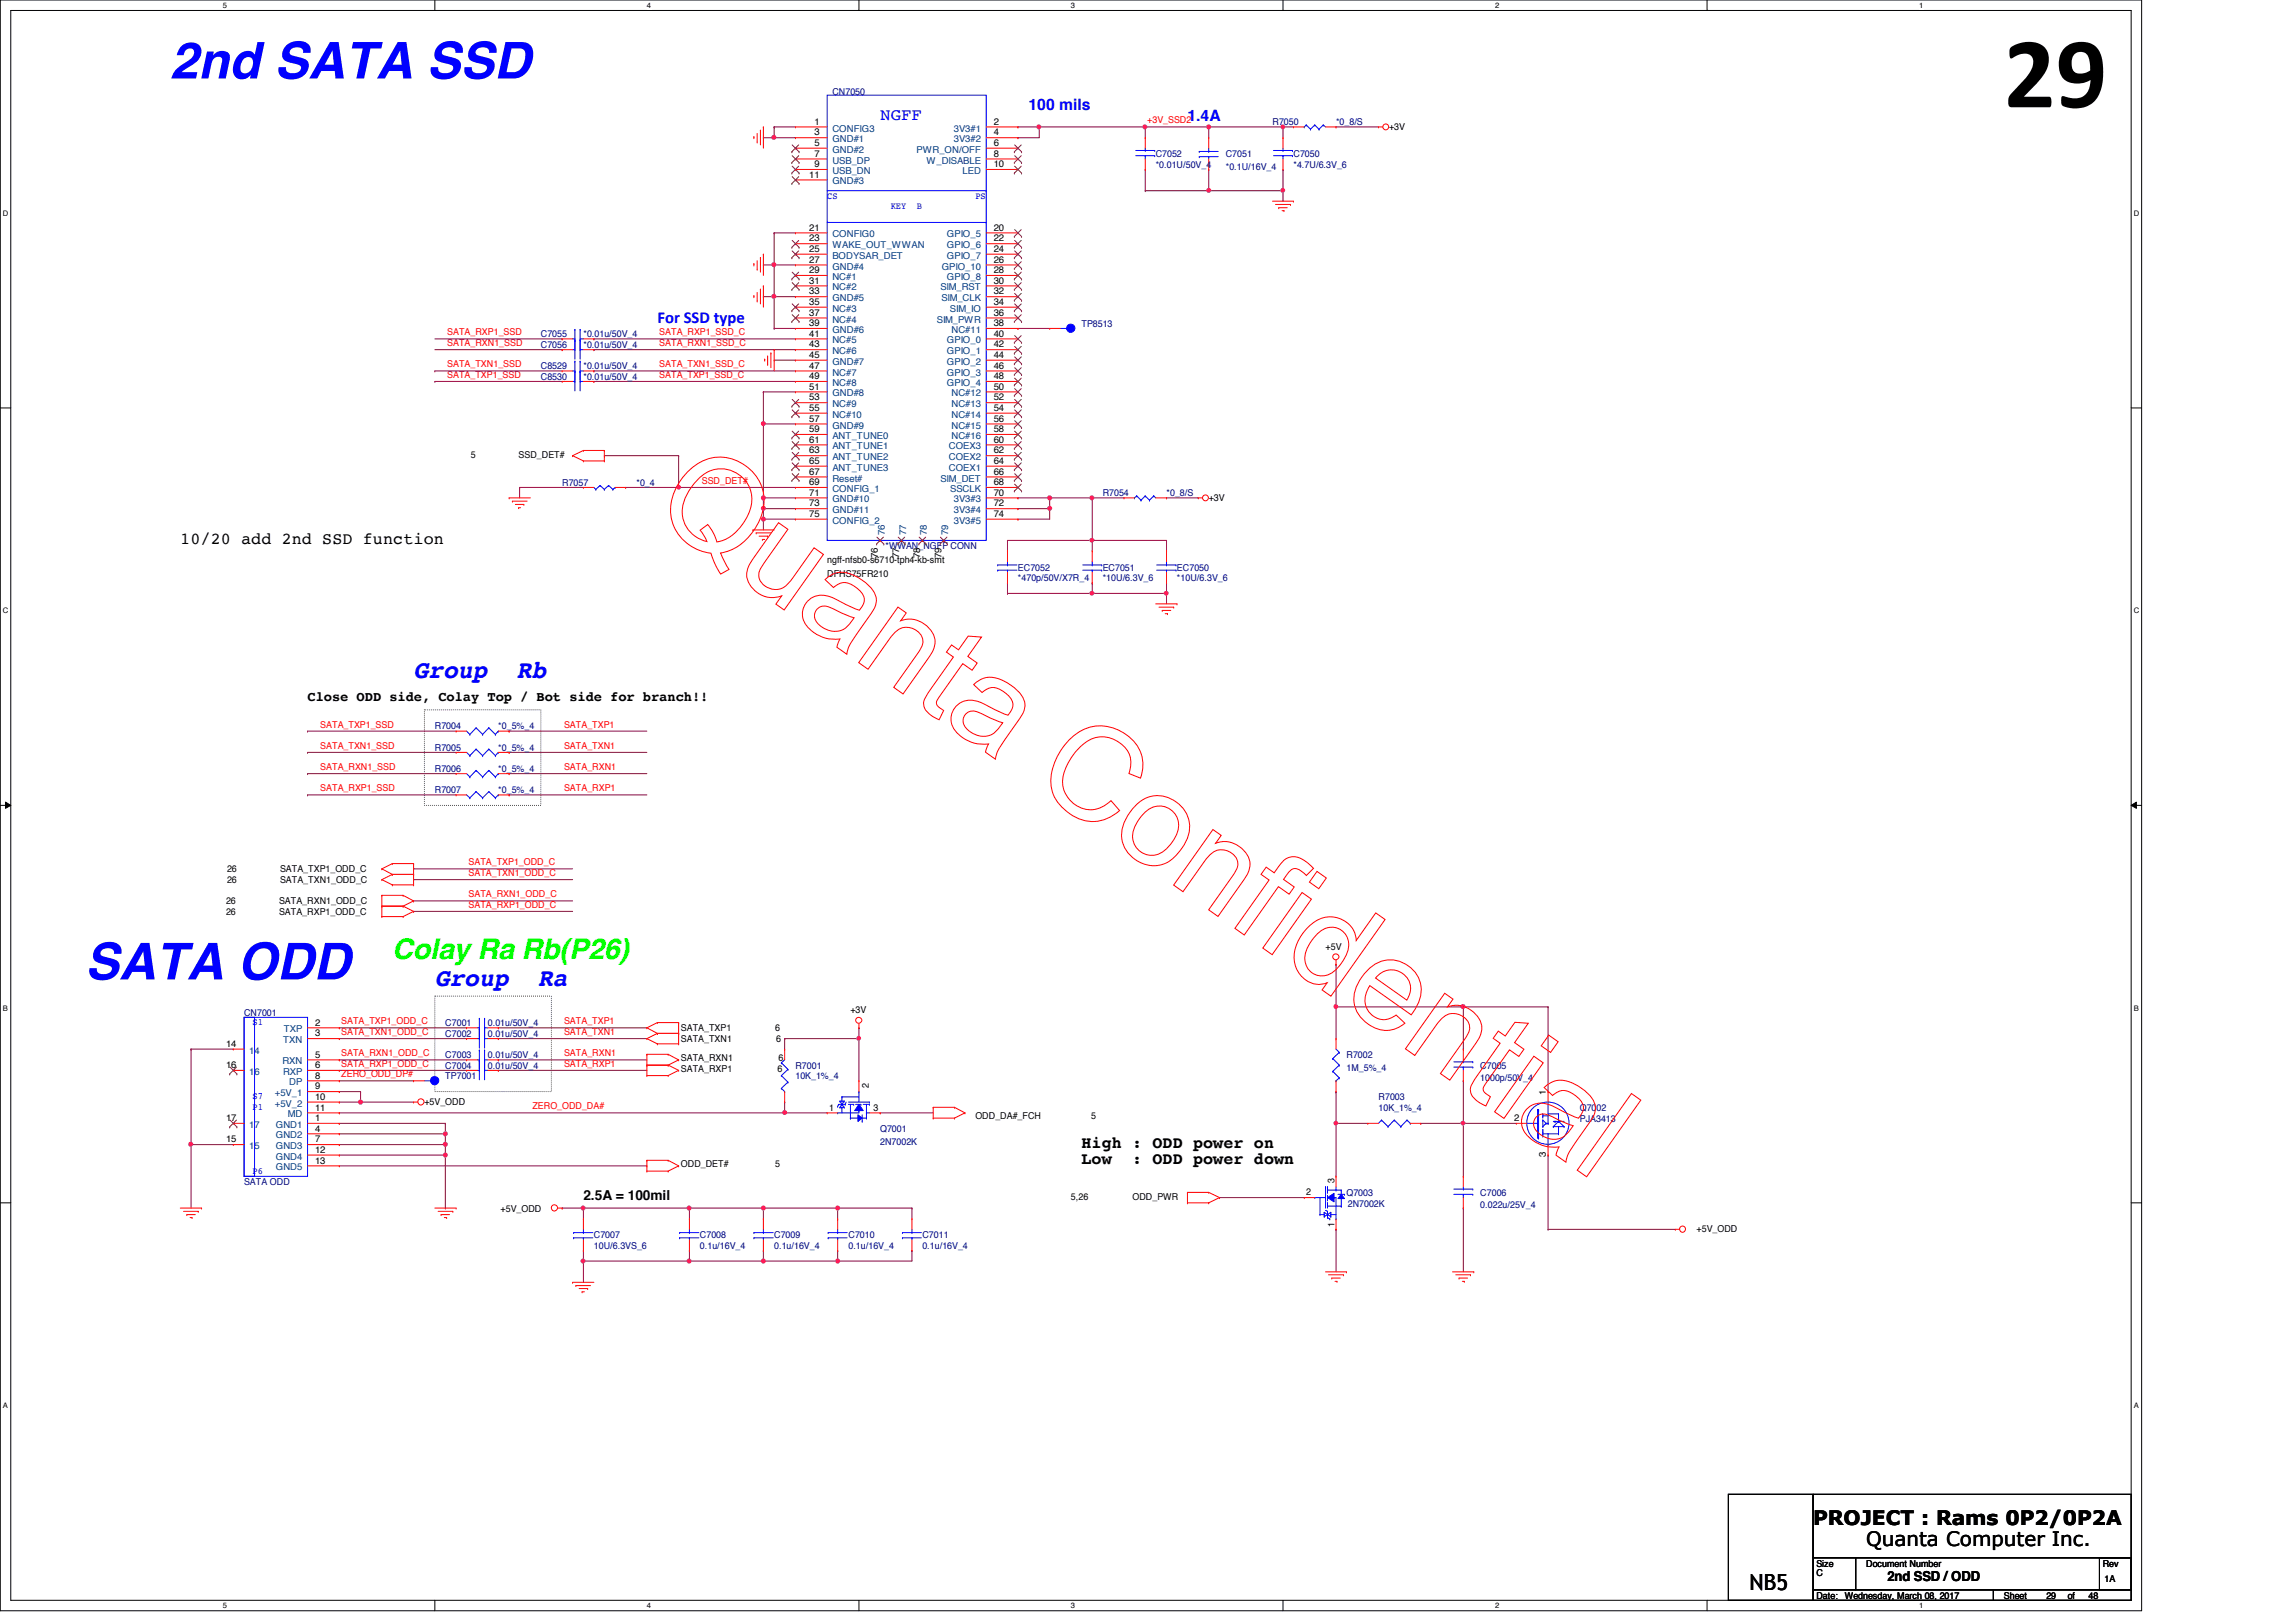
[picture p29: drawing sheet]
<svg xmlns="http://www.w3.org/2000/svg" width="297mm" height="210mm" viewBox="0 0 297 210" stroke-linecap="round" stroke-linejoin="round" font-family="sans-serif">
<defs><g id="words">
<text font-size="13.2" x="259.2" y="13.9">29</text>
<g font-size="6.6" fill="#00f">
<text x="22" y="10.2">2nd SATA SSD</text>
<text x="11" y="126.7">SATA ODD</text>
</g>
<text font-size="3.7" fill="#0f0" x="50.8" y="124.1">Colay Ra Rb(P26)</text>
<g font-size="3.3" fill="#00f">
<text x="53.5" y="87.8">Group</text>
<text x="66.8" y="87.8">Rb</text>
<text x="56.3" y="127.6">Group</text>
<text x="69.6" y="127.6">Ra</text>
</g>
<text font-size="2.9" x="226.4" y="205.8">NB5</text>
<g font-size="2.6">
<text x="234.6" y="197.3">PROJECT : Rams 0P2/0P2A</text>
<text x="241.4" y="200.1">Quanta Computer Inc.</text>
</g>
<g font-size="2.2" fill="#00f">
<text x="113.9" y="15.5">NGFF</text>
<text x="85" y="41.8">For SSD type</text>
</g>
<g font-size="2.2">
<text x="23.3" y="70.4">10/20 add 2nd SSD function</text>
<text x="139.9" y="148.5">High : ODD power on</text>
<text x="139.9" y="150.7">Low</text>
<text x="146.5" y="150.7">: ODD power down</text>
</g>
<g font-size="2" fill="#00f">
<text x="133.1" y="14.2">100 mils</text>
<text x="153.6" y="15.6">1.4A</text>
</g>
<g font-size="1.8">
<text x="39.8" y="90.7">Close ODD side, Colay Top / Bot side for branch!!</text>
<text x="75.5" y="155.2">2.5A = 100mil</text>
<text x="244.2" y="204.6">2nd SSD / ODD</text>
</g>
<g font-size="1.2">
<text x="105.4" y="16.1">1</text>
<text x="105.4" y="17.5">3</text>
<text x="128.6" y="16.1">2</text>
<text x="128.6" y="17.5">4</text>
<text x="179.7" y="16.8">+3V</text>
<text x="104.7" y="23">11</text>
<text x="105.4" y="18.9">5</text>
<text x="105.4" y="20.3">7</text>
<text x="105.4" y="21.6">9</text>
<text x="128.6" y="18.9">6</text>
<text x="128.6" y="20.3">8</text>
<text x="128.6" y="21.6">10</text>
<text x="104.7" y="29.8">21</text>
<text x="128.6" y="29.8">20</text>
<text x="104.7" y="31.2">23</text>
<text x="104.7" y="32.6">25</text>
<text x="104.7" y="34">27</text>
<text x="104.7" y="35.3">29</text>
<text x="128.6" y="31.2">22</text>
<text x="128.6" y="32.6">24</text>
<text x="128.6" y="34">26</text>
<text x="128.6" y="35.3">28</text>
<text x="104.7" y="36.7">31</text>
<text x="104.7" y="38.1">33</text>
<text x="104.7" y="39.5">35</text>
<text x="104.7" y="40.9">37</text>
<text x="128.6" y="36.7">30</text>
<text x="128.6" y="38.1">32</text>
<text x="128.6" y="39.5">34</text>
<text x="128.6" y="40.9">36</text>
<text x="104.7" y="42.2">39</text>
<text x="104.7" y="43.6">41</text>
<text x="104.7" y="45">43</text>
<text x="104.7" y="46.3">45</text>
<text x="104.7" y="47.7">47</text>
<text x="128.6" y="42.2">38</text>
<text x="128.6" y="43.6">40</text>
<text x="128.6" y="45">42</text>
<text x="128.6" y="46.3">44</text>
<text x="128.6" y="47.7">46</text>
<text x="104.7" y="49.1">49</text>
<text x="104.7" y="50.4">51</text>
<text x="104.7" y="51.8">53</text>
<text x="104.7" y="53.2">55</text>
<text x="128.6" y="49.1">48</text>
<text x="128.6" y="50.4">50</text>
<text x="128.6" y="51.8">52</text>
<text x="128.6" y="53.2">54</text>
<text x="60.9" y="59.3">5</text>
<text x="67.1" y="59.3">SSD_DET#</text>
<text x="104.7" y="54.6">57</text>
<text x="104.7" y="55.9">59</text>
<text x="104.7" y="57.3">61</text>
<text x="104.7" y="58.7">63</text>
<text x="128.6" y="54.6">56</text>
<text x="128.6" y="55.9">58</text>
<text x="128.6" y="57.3">60</text>
<text x="128.6" y="58.7">62</text>
<text x="104.7" y="60">65</text>
<text x="104.7" y="61.4">67</text>
<text x="104.7" y="62.8">69</text>
<text x="104.7" y="64.1">71</text>
<text x="104.7" y="65.5">73</text>
<text x="128.6" y="60">64</text>
<text x="128.6" y="61.4">66</text>
<text x="128.6" y="62.8">68</text>
<text x="128.6" y="64.1">70</text>
<text x="128.6" y="65.5">72</text>
<text x="156.4" y="64.8">+3V</text>
<text x="104.7" y="66.9">75</text>
<text x="128.6" y="66.9">74</text>
<text x="107" y="72.9">ngff-nfsb0-s6710-tph4-kb-smt</text>
<text x="107" y="74.6">DFHS75FR210</text>
<text x="113.6" y="72.3" transform="rotate(-90 113.6 72.3)">76</text>
<text x="116.3" y="72.3" transform="rotate(-90 116.3 72.3)">77</text>
<text x="119" y="72.3" transform="rotate(-90 119 72.3)">78</text>
<text x="121.8" y="72.3" transform="rotate(-90 121.8 72.3)">79</text>
<text x="29.4" y="112.9">26</text>
<text x="36.2" y="112.9">SATA_TXP1_ODD_C</text>
<text x="29.2" y="118.4">26</text>
<text x="29.2" y="117">26</text>
<text x="29.4" y="114.3">26</text>
<text x="36.1" y="118.4">SATA_RXP1_ODD_C</text>
<text x="36.1" y="117">SATA_RXN1_ODD_C</text>
<text x="36.2" y="114.3">SATA_TXN1_ODD_C</text>
<text x="171.5" y="122.9">+5V</text>
<text x="110" y="131.1">+3V</text>
<text x="29.2" y="135.5">14</text>
<text x="40.8" y="132.7">2</text>
<text x="40.8" y="134.1">3</text>
<text x="40.8" y="136.9">5</text>
<text x="88.1" y="133.5">SATA_TXP1</text>
<text x="88.1" y="137.3">SATA_RXN1</text>
<text x="88.1" y="134.9">SATA_TXN1</text>
<text x="100.3" y="133.5">6</text>
<text x="100.4" y="134.9">6</text>
<text x="100.7" y="137.3">6</text>
<text x="29.2" y="138.2">16</text>
<text x="40.8" y="138.2">6</text>
<text x="40.8" y="139.6">8</text>
<text x="40.8" y="141">9</text>
<text x="40.8" y="142.3">10</text>
<text x="40.8" y="143.7">11</text>
<text x="54.9" y="143">+5V_ODD</text>
<text x="88.1" y="138.7">SATA_RXP1</text>
<text x="100.6" y="138.7">6</text>
<text x="107.3" y="143.8">1</text>
<text x="112.4" y="140.8" transform="rotate(-90 112.4 140.8)">2</text>
<text x="113" y="143.8">3</text>
<text x="200" y="141.6" transform="rotate(-90 200 141.6)">1</text>
<text x="29.2" y="147.8">15</text>
<text x="29.2" y="145.1">17</text>
<text x="40.8" y="145.1">1</text>
<text x="40.8" y="146.4">4</text>
<text x="40.8" y="147.8">7</text>
<text x="40.8" y="149.2">12</text>
<text x="126.2" y="144.9">ODD_DA#_FCH</text>
<text x="141.2" y="144.9">5</text>
<text x="195.9" y="145.1">2</text>
<text x="200" y="149.8" transform="rotate(-90 200 149.8)">3</text>
<text x="40.8" y="150.6">13</text>
<text x="88.1" y="151">ODD_DET#</text>
<text x="100.3" y="151">5</text>
<text x="138.6" y="155.3">5,26</text>
<text x="146.5" y="155.3">ODD_PWR</text>
<text x="169" y="154.6">2</text>
<text x="172.6" y="153" transform="rotate(-90 172.6 153)">3</text>
<text x="64.8" y="156.8">+5V_ODD</text>
<text x="172.6" y="158.8" transform="rotate(-90 172.6 158.8)">1</text>
<text x="219.5" y="159.4">+5V_ODD</text>
<text x="235" y="202.7">Size</text>
<text x="241.4" y="202.7">Document Number</text>
<text x="272" y="202.7">Rev</text>
<text x="235" y="206.9">Date:</text>
<text x="235" y="204">C</text>
<text x="238.7" y="206.9">Wednesday, March 08, 2017</text>
<text x="259.2" y="206.9">Sheet</text>
<text x="264.7" y="206.9">29</text>
<text x="267.5" y="206.9">of</text>
<text x="270.2" y="206.9">48</text>
<text x="272.3" y="204.7">1A</text>
</g>
<g font-size="1.2" fill="#000080">
<text x="107.7" y="12.2">CN7050</text>
<text x="164.6" y="16.2">R7050</text>
<text x="172.8" y="16.2">*0_8/S</text>
<text x="149.5" y="20.3">C7052</text>
<text x="149.5" y="21.7">*0.01U/50V_4</text>
<text x="158.6" y="20.3">C7051</text>
<text x="158.6" y="22">*0.1U/16V_4</text>
<text x="167.3" y="20.3">C7050</text>
<text x="167.3" y="21.7">*4.7U/6.3V_6</text>
<text x="70" y="45">C7056</text>
<text x="70" y="47.8">C8529</text>
<text x="70" y="43.6">C7055</text>
<text x="75.5" y="45">*0.01u/50V_4</text>
<text x="75.5" y="47.8">*0.01u/50V_4</text>
<text x="75.5" y="43.6">*0.01u/50V_4</text>
<text x="139.9" y="42.3">TP8513</text>
<text x="70" y="49.1">C8530</text>
<text x="75.5" y="49.1">*0.01u/50V_4</text>
<text x="72.7" y="62.9">R7057</text>
<text x="82.3" y="62.9">*0_4</text>
<text x="142.7" y="64.2">R7054</text>
<text x="150.9" y="64.2">*0_8/S</text>
<text x="114.6" y="71.1">*WWAN_NGFF CONN</text>
<text x="131.7" y="73.8">EC7052</text>
<text x="131.7" y="75.2">*470p/50V/X7R_4</text>
<text x="142.7" y="73.8">EC7051</text>
<text x="142.7" y="75.2">*10U/6.3V_6</text>
<text x="152.3" y="73.8">EC7050</text>
<text x="152.3" y="75.2">*10U/6.3V_6</text>
<text x="56.3" y="94.4">R7004</text>
<text x="64.5" y="94.4">*0_5%_4</text>
<text x="56.3" y="97.2">R7005</text>
<text x="56.3" y="99.9">R7006</text>
<text x="64.5" y="97.2">*0_5%_4</text>
<text x="64.5" y="99.9">*0_5%_4</text>
<text x="56.3" y="102.6">R7007</text>
<text x="64.5" y="102.6">*0_5%_4</text>
<text x="31.6" y="131.4">CN7001</text>
<text x="57.6" y="132.8">C7001</text>
<text x="57.6" y="134.2">C7002</text>
<text x="57.6" y="136.9">C7003</text>
<text x="63.1" y="132.8">0.01u/50V_4</text>
<text x="63.1" y="134.2">0.01u/50V_4</text>
<text x="63.1" y="136.9">0.01u/50V_4</text>
<text x="174.2" y="136.9">R7002</text>
<text x="57.6" y="139.7">TP7001</text>
<text x="57.6" y="138.3">C7004</text>
<text x="63.1" y="138.3">0.01u/50V_4</text>
<text x="102.9" y="138.3">R7001</text>
<text x="102.9" y="139.7">10K_1%_4</text>
<text x="174.2" y="138.6">1M_5%_4</text>
<text x="178.3" y="142.4">R7003</text>
<text x="178.3" y="143.8">10K_1%_4</text>
<text x="191.5" y="138.3">C7005</text>
<text x="191.5" y="139.9">1000p/50V_4</text>
<text x="204.4" y="143.8">Q7002</text>
<text x="113.9" y="146.5">Q7001</text>
<text x="113.9" y="148.2">2N7002K</text>
<text x="204.4" y="145.2">PJA3413</text>
<text x="31.6" y="153.4">SATA ODD</text>
<text x="174.2" y="154.7">Q7003</text>
<text x="191.5" y="154.7">C7006</text>
<text x="76.8" y="160.2">C7007</text>
<text x="76.8" y="161.6">10U/6.3VS_6</text>
<text x="90.5" y="160.2">C7008</text>
<text x="90.5" y="161.6">0.1u/16V_4</text>
<text x="100.2" y="160.2">C7009</text>
<text x="100.2" y="161.6">0.1u/16V_4</text>
<text x="109.8" y="160.2">C7010</text>
<text x="109.8" y="161.6">0.1u/16V_4</text>
<text x="119.3" y="160.2">C7011</text>
<text x="119.3" y="161.6">0.1u/16V_4</text>
<text x="174.4" y="156.3">2N7002K</text>
<text x="191.5" y="156.4">0.022u/25V_4</text>
</g>
<g font-size="1.2" fill="#004080">
<text x="107.7" y="17">CONFIG3</text>
<text x="123.4" y="17">3V3#1</text>
<text x="107.7" y="18.4">GND#1</text>
<text x="107.7" y="19.8">GND#2</text>
<text x="107.7" y="21.2">USB_DP</text>
<text x="107.7" y="22.5">USB_DN</text>
<text x="107.7" y="23.9">GND#3</text>
<text x="118.6" y="19.8">PWR_ON/OFF</text>
<text x="119.9" y="21.2">W_DISABLE</text>
<text x="123.4" y="18.4">3V3#2</text>
<text x="124.5" y="22.5">LED</text>
<text x="107.7" y="30.7">CONFIG0</text>
<text x="107.7" y="32.1">WAKE_OUT_WWAN</text>
<text x="107.7" y="33.5">BODYSAR_DET</text>
<text x="107.7" y="34.9">GND#4</text>
<text x="121.8" y="34.9">GPIO_10</text>
<text x="122.5" y="30.7">GPIO_5</text>
<text x="122.5" y="32.1">GPIO_6</text>
<text x="122.5" y="33.5">GPIO_7</text>
<text x="107.7" y="36.2">NC#1</text>
<text x="107.7" y="37.6">NC#2</text>
<text x="107.7" y="39">GND#5</text>
<text x="107.7" y="40.3">NC#3</text>
<text x="107.7" y="41.7">NC#4</text>
<text x="121.2" y="41.7">SIM_PWR</text>
<text x="121.7" y="37.6">SIM_RST</text>
<text x="121.8" y="39">SIM_CLK</text>
<text x="122.5" y="36.2">GPIO_8</text>
<text x="122.9" y="40.3">SIM_IO</text>
<text x="107.7" y="43.1">GND#6</text>
<text x="107.7" y="44.4">NC#5</text>
<text x="107.7" y="45.8">NC#6</text>
<text x="107.7" y="47.2">GND#7</text>
<text x="122.5" y="44.4">GPIO_0</text>
<text x="122.5" y="45.8">GPIO_1</text>
<text x="122.5" y="47.2">GPIO_2</text>
<text x="123.1" y="43.1">NC#11</text>
<text x="107.7" y="48.6">NC#7</text>
<text x="107.7" y="50">NC#8</text>
<text x="107.7" y="51.3">GND#8</text>
<text x="107.7" y="52.7">NC#9</text>
<text x="122.5" y="48.6">GPIO_3</text>
<text x="122.5" y="50">GPIO_4</text>
<text x="123.1" y="51.3">NC#12</text>
<text x="123.1" y="52.7">NC#13</text>
<text x="107.7" y="54.1">NC#10</text>
<text x="107.7" y="55.5">GND#9</text>
<text x="107.7" y="56.8">ANT_TUNE0</text>
<text x="107.7" y="58.2">ANT_TUNE1</text>
<text x="107.7" y="59.6">ANT_TUNE2</text>
<text x="122.8" y="58.2">COEX3</text>
<text x="122.8" y="59.6">COEX2</text>
<text x="123.1" y="54.1">NC#14</text>
<text x="123.1" y="55.5">NC#15</text>
<text x="123.1" y="56.8">NC#16</text>
<text x="107.7" y="60.9">ANT_TUNE3</text>
<text x="107.7" y="62.3">Reset#</text>
<text x="107.7" y="63.7">CONFIG_1</text>
<text x="107.7" y="65">GND#10</text>
<text x="121.7" y="62.3">SIM_DET</text>
<text x="122.8" y="60.9">COEX1</text>
<text x="122.9" y="63.7">SSCLK</text>
<text x="123.4" y="65">3V3#3</text>
<text x="107.7" y="66.4">GND#11</text>
<text x="107.7" y="67.8">CONFIG_2</text>
<text x="114.5" y="69.3" transform="rotate(-90 114.5 69.3)">76</text>
<text x="117.2" y="69.3" transform="rotate(-90 117.2 69.3)">77</text>
<text x="119.9" y="69.3" transform="rotate(-90 119.9 69.3)">78</text>
<text x="122.7" y="69.3" transform="rotate(-90 122.7 69.3)">79</text>
<text x="123.4" y="66.4">3V3#4</text>
<text x="123.4" y="67.8">3V3#5</text>
<text x="32.3" y="136.4">14</text>
<text x="36.5" y="137.8">RXN</text>
<text x="36.6" y="135">TXN</text>
<text x="36.7" y="133.6">TXP</text>
<text x="32.3" y="139.1">16</text>
<text x="35.6" y="141.9">+5V_1</text>
<text x="35.6" y="143.2">+5V_2</text>
<text x="36.6" y="139.1">RXP</text>
<text x="37.4" y="140.5">DP</text>
<text x="32.3" y="148.7">15</text>
<text x="32.3" y="146">17</text>
<text x="35.7" y="146">GND1</text>
<text x="35.7" y="147.3">GND2</text>
<text x="35.7" y="148.7">GND3</text>
<text x="37.3" y="144.6">MD</text>
<text x="35.7" y="150.1">GND4</text>
<text x="35.7" y="151.5">GND5</text>
</g>
<g font-size="1.2" fill="#f00">
<text x="148.4" y="16">+3V_SSD2</text>
<text x="57.9" y="44.8">SATA_RXN1_SSD</text>
<text x="57.9" y="43.4">SATA_RXP1_SSD</text>
<text x="57.9" y="47.5">SATA_TXN1_SSD</text>
<text x="85.3" y="44.8">SATA_RXN1_SSD_C</text>
<text x="85.3" y="43.4">SATA_RXP1_SSD_C</text>
<text x="85.3" y="47.5">SATA_TXN1_SSD_C</text>
<text x="57.9" y="48.9">SATA_TXP1_SSD</text>
<text x="85.3" y="48.9">SATA_TXP1_SSD_C</text>
<text x="90.8" y="62.6">SSD_DET#</text>
<text x="41.4" y="94.1">SATA_TXP1_SSD</text>
<text x="73" y="94.1">SATA_TXP1</text>
<text x="41.4" y="99.7">SATA_RXN1_SSD</text>
<text x="41.4" y="96.9">SATA_TXN1_SSD</text>
<text x="73" y="99.7">SATA_RXN1</text>
<text x="73" y="96.9">SATA_TXN1</text>
<text x="41.4" y="102.4">SATA_RXP1_SSD</text>
<text x="73" y="102.4">SATA_RXP1</text>
<text x="60.6" y="113.4">SATA_TXN1_ODD_C</text>
<text x="60.6" y="112">SATA_TXP1_ODD_C</text>
<text x="60.6" y="116.1">SATA_RXN1_ODD_C</text>
<text x="60.6" y="117.5">SATA_RXP1_ODD_C</text>
<text x="44.2" y="133.9">SATA_TXN1_ODD_C</text>
<text x="44.2" y="132.5">SATA_TXP1_ODD_C</text>
<text x="44.2" y="136.7">SATA_RXN1_ODD_C</text>
<text x="73" y="136.7">SATA_RXN1</text>
<text x="73" y="133.9">SATA_TXN1</text>
<text x="73" y="132.5">SATA_TXP1</text>
<text x="44.2" y="138">SATA_RXP1_ODD_C</text>
<text x="44.2" y="139.4">ZERO_ODD_DP#</text>
<text x="68.9" y="143.6">ZERO_ODD_DA#</text>
<text x="73" y="138">SATA_RXP1</text>
</g>
<g font-size="1.2" fill="#00f">
<text x="107" y="25.7">CS</text>
<text x="115.2" y="27.1">KEY</text>
<text x="118.6" y="27.1">B</text>
<text x="126.2" y="25.7">PS</text>
<text x="32.7" y="132.7">S1</text>
<text x="32.7" y="142.3">S7</text>
<text x="32.7" y="143.6">P1</text>
<text x="32.7" y="151.9">P6</text>
</g>
<g font-size="1">
<text x="28.8" y="1">5</text>
<text x="83.7" y="1">4</text>
<text x="138.6" y="1">3</text>
<text x="193.4" y="1">2</text>
<text x="248.3" y="1">1</text>
<text x=".4" y="27.9">D</text>
<text x="276.1" y="27.9">D</text>
<text x=".4" y="79.4">C</text>
<text x="276.1" y="79.4">C</text>
<text x=".4" y="130.8">B</text>
<text x="276.1" y="130.8">B</text>
<text x=".4" y="182.2">A</text>
<text x="276.1" y="182.2">A</text>
<text x="28.8" y="208.1">5</text>
<text x="83.7" y="208.1">4</text>
<text x="138.6" y="208.1">3</text>
<text x="193.4" y="208.1">2</text>
<text x="248.3" y="208.1">1</text>
</g>
</g></defs>
<path d="M0 0h277.1v208.4h-277.1zM1.4 1.4h274.3v205.7h-274.3z" fill="none" stroke="#000" stroke-width=".13"/>
<g fill="#fff">
<path d="M28.8 .1h.6v1.1h-.6z"/>
<path d="M28.8 207.2h.6v1.1h-.6z"/>
</g>
<path d="M56.3 0v1.4M56.3 207.1v1.3" fill="none" stroke="#000" stroke-width=".13"/>
<g fill="#fff">
<path d="M83.7 .1h.5v1.1h-.5z"/>
<path d="M83.7 207.2h.5v1.1h-.5z"/>
</g>
<path d="M111.1 0v1.4M111.1 207.1v1.3" fill="none" stroke="#000" stroke-width=".13"/>
<g fill="#fff">
<path d="M138.6 .1h.5v1.1h-.5z"/>
<path d="M138.6 207.2h.5v1.1h-.5z"/>
</g>
<path d="M166 0v1.4M166 207.1v1.3" fill="none" stroke="#000" stroke-width=".13"/>
<g fill="#fff">
<path d="M193.4 .1h.6v1.1h-.6z"/>
<path d="M193.4 207.2h.6v1.1h-.6z"/>
</g>
<path d="M220.8 0v1.4M220.8 207.1v1.3" fill="none" stroke="#000" stroke-width=".13"/>
<g fill="#fff">
<path d="M248.3 .1h.5v1.1h-.5z"/>
<path d="M248.3 207.2h.5v1.1h-.5z"/>
<path d="M.4 27.1h.7v1.1h-.7z"/>
<path d="M276.1 27.1h.7v1.1h-.7z"/>
<path d="M.4 78.5h.7v1.1h-.7z"/>
<path d="M276.1 78.5h.7v1.1h-.7z"/>
</g>
<path d="M0 52.8h1.4M275.7 52.8h1.4" fill="none" stroke="#000" stroke-width=".13"/>
<g fill="#fff">
<path d="M.4 129.9h.6v1.1h-.6z"/>
<path d="M276.1 129.9h.6v1.1h-.6z"/>
</g>
<path d="M0 104.2h1.4M.7 103.8l.7 .4-.7 .4zM275.7 104.2l.7-.4v.8zM275.7 104.2h1.4" fill="none" stroke="#000" stroke-width=".13"/>
<path d="M.7 103.8l.7 .4-.7 .4zM275.7 104.2l.7-.4v.8z" fill="#000"/>
<g fill="#fff">
<path d="M.4 181.4h.6v1.1h-.6z"/>
<path d="M276.1 181.4h.6v1.1h-.6z"/>
</g>
<path d="M0 155.7h1.4M275.7 155.7h1.4" fill="none" stroke="#000" stroke-width=".13"/>
<path d="M54.9 91.9h15.1v12.3h-15.1zM56.3 128.9h15v12.4h-15z" fill="none" stroke="#000" stroke-width=".13" stroke-dasharray="0 .3"/>
<path d="M134.4 16.4h.1M134.4 16.4v1.4M134.4 16.4h13.8M43.9 138.5h.1M43.9 134.4h.1M43.9 133h.1M43.9 137.2h.1M43.9 138.5h16.5M43.9 134.4h16.5M43.9 133h16.5M43.9 137.2h16.5" fill="none" stroke="#800040" stroke-width=".13"/>
<circle cx="148.1" cy="16.4" r=".26" fill="#f0f"/>
<circle cx="148.1" cy="16.4" r=".26" fill="none" stroke="#f0f" stroke-width=".13"/>
<circle cx="134.4" cy="16.4" r=".26" fill="#f0f"/>
<circle cx="134.4" cy="16.4" r=".26" fill="none" stroke="#f0f" stroke-width=".13"/>
<path d="M100.2 16.4h.1M100.2 16.4h2.7M100.2 16.4v1.4M131.7 16.4h.1M131.7 16.4h2.7M156.4 16.4h.1M156.4 16.4h10.9M166 16.4h.1M166 16.4v1.4M172.8 16.4h.1M172.8 16.4h5.5" fill="none" stroke="#800040" stroke-width=".13"/>
<path d="M165.8 16.2h.1l.3 .1-.1 .3-.2 .1-.1-.1z" fill-rule="evenodd" fill="#f0f"/>
<path d="M165.8 16.2h.1l.3 .1-.1 .3-.2 .1-.1-.1z" fill="none" stroke="#f0f" stroke-width=".13"/>
<circle cx="156.4" cy="16.4" r=".26" fill="#f0f"/>
<circle cx="156.4" cy="16.4" r=".26" fill="none" stroke="#f0f" stroke-width=".13"/>
<path d="M100.2 17.8h.1M100.2 17.8h2.7M131.7 17.8h.1M131.7 17.8h2.7M148.2 16.4h.1M148.2 16.4h8.2M148.2 16.4v1.4M156.4 16.4h.1M156.4 16.4v1.4" fill="none" stroke="#800040" stroke-width=".13"/>
<circle cx="100.1" cy="17.8" r=".26" fill="#f0f"/>
<circle cx="100.1" cy="17.8" r=".26" fill="none" stroke="#f0f" stroke-width=".13"/>
<path d="M98.8 17.8h.1M98.8 17.8h1.4M100.2 30.1h.1M100.2 30.1h2.7M148.2 21.9h.1M148.2 21.9v2.8M156.4 24.7h.1M156.4 24.7h9.6M166 24.7h.1M166 24.7v1.3" fill="none" stroke="#800040" stroke-width=".13"/>
<path d="M165.8 24.4h.1l.3 .1-.1 .3-.2 .1-.1-.1z" fill-rule="evenodd" fill="#f0f"/>
<path d="M165.8 24.4h.1l.3 .1-.1 .3-.2 .1-.1-.1z" fill="none" stroke="#f0f" stroke-width=".13"/>
<circle cx="156.4" cy="24.6" r=".26" fill="#f0f"/>
<circle cx="156.4" cy="24.6" r=".26" fill="none" stroke="#f0f" stroke-width=".13"/>
<path d="M100.2 34.3h.1M100.2 34.3h2.7M100.2 34.3v4.1M148.2 24.7h.1M156.4 21.9h.1M156.4 21.9v2.8h-8.2M166 21.9h.1M166 21.9v2.8" fill="none" stroke="#800040" stroke-width=".13"/>
<circle cx="100.1" cy="34.2" r=".26" fill="#f0f"/>
<circle cx="100.1" cy="34.2" r=".26" fill="none" stroke="#f0f" stroke-width=".13"/>
<path d="M98.8 34.3h.1M98.8 38.4h.1M98.8 38.4h1.4M100.2 30.1h.1M100.2 38.4h.1M100.2 30.1v4.2h-1.4M100.2 38.4v4.1" fill="none" stroke="#800040" stroke-width=".13"/>
<circle cx="100.1" cy="38.4" r=".26" fill="#f0f"/>
<circle cx="100.1" cy="38.4" r=".26" fill="none" stroke="#f0f" stroke-width=".13"/>
<path d="M100.2 38.4h.1M100.2 38.4h2.7M98.8 54.9h.1M98.8 54.9v9.5M100.2 42.5h.1M100.2 46.6h.1M100.2 42.5h2.7M100.2 46.6h2.7M131.7 42.5h.1M131.7 42.5h4.1" fill="none" stroke="#800040" stroke-width=".13"/>
<circle cx="98.8" cy="64.4" r=".26" fill="#f0f"/>
<circle cx="98.8" cy="64.4" r=".26" fill="none" stroke="#f0f" stroke-width=".13"/>
<path d="M98.8 54.9h.1M98.8 50.7h.1M98.8 54.9h4.1M98.8 50.7h4.1M98.8 50.7v4.2" fill="none" stroke="#800040" stroke-width=".13"/>
<circle cx="98.8" cy="54.8" r=".26" fill="#f0f"/>
<circle cx="98.8" cy="54.8" r=".26" fill="none" stroke="#f0f" stroke-width=".13"/>
<path d="M67.2 63.1h.1M67.2 63.1h8.3M67.2 63.1v1.3M80.9 63.1h.1M80.9 63.1h6.9M98.8 64.4h.1M98.8 65.8h.1M98.8 64.4h4.1M98.8 64.4v2.8" fill="none" stroke="#800040" stroke-width=".13"/>
<circle cx="98.8" cy="67.2" r=".26" fill="#f0f"/>
<circle cx="98.8" cy="67.2" r=".26" fill="none" stroke="#f0f" stroke-width=".13"/>
<circle cx="98.8" cy="65.8" r=".26" fill="#f0f"/>
<circle cx="98.8" cy="65.8" r=".26" fill="none" stroke="#f0f" stroke-width=".13"/>
<path d="M98.8 65.8h.1M98.8 65.8h4.1M135.8 64.4h.1M135.8 64.4h9.6M141.3 64.4h.1M141.3 64.4v5.5M150.9 64.4h.1M150.9 64.4h4.1" fill="none" stroke="#800040" stroke-width=".13"/>
<circle cx="141.3" cy="64.4" r=".26" fill="#f0f"/>
<circle cx="141.3" cy="64.4" r=".26" fill="none" stroke="#f0f" stroke-width=".13"/>
<circle cx="135.8" cy="64.4" r=".26" fill="#f0f"/>
<circle cx="135.8" cy="64.4" r=".26" fill="none" stroke="#f0f" stroke-width=".13"/>
<path d="M130.3 69.9h.1M130.3 69.9v1.4M130.3 69.9h11M131.7 64.4h.1M131.7 64.4h4.1M135.8 64.4h.1M135.8 64.4v1.4" fill="none" stroke="#800040" stroke-width=".13"/>
<circle cx="141.3" cy="69.9" r=".25" fill="#f0f"/>
<circle cx="141.3" cy="69.9" r=".25" fill="none" stroke="#f0f" stroke-width=".13"/>
<path d="M98.8 67.2h.1M98.8 67.2h4.1M98.8 67.2v1.4M131.7 67.2h.1M135.8 65.8h.1M135.8 65.8v1.4h-4.1" fill="none" stroke="#800040" stroke-width=".13"/>
<circle cx="135.8" cy="65.8" r=".26" fill="#f0f"/>
<circle cx="135.8" cy="65.8" r=".26" fill="none" stroke="#f0f" stroke-width=".13"/>
<g fill="none" stroke="#800040" stroke-width=".13">
<path d="M130.3 75.4h.1M130.3 76.8h.1M130.3 75.4v1.4M130.3 76.8h20.6M131.7 65.8h.1M131.7 65.8h4.1M141.3 69.9h.1M141.3 76.8h.1M141.3 69.9h9.6M141.3 69.9v1.4M150.9 69.9h.1M150.9 76.8h.1"/>
<path d="M150.9 69.9v1.4M150.9 76.8v1.3"/>
</g>
<circle cx="141.3" cy="76.8" r=".25" fill="#f0f"/>
<circle cx="141.3" cy="76.8" r=".25" fill="none" stroke="#f0f" stroke-width=".13"/>
<path d="M150.9 75.4h.1M150.9 75.4v1.4" fill="none" stroke="#800040" stroke-width=".13"/>
<circle cx="150.9" cy="76.8" r=".25" fill="#f0f"/>
<circle cx="150.9" cy="76.8" r=".25" fill="none" stroke="#f0f" stroke-width=".13"/>
<path d="M78.2 59h.1M78.2 59h9.6M87.8 63.1h.1M87.8 63.1h15.1M141.3 75.4h.1M141.3 75.4v1.4" fill="none" stroke="#800040" stroke-width=".13"/>
<circle cx="87.8" cy="63" r=".25" fill="#f0f"/>
<circle cx="87.8" cy="63" r=".25" fill="none" stroke="#f0f" stroke-width=".13"/>
<g fill="none" stroke="#800040" stroke-width=".13">
<path d="M56.3 49.4h.1M56.3 48h.1M56.3 45.3h16.4M56.3 43.9h16.4M56.3 49.4h16.4M56.3 48h16.4M72.7 45.3h.1M72.7 43.9h.1M76.8 45.3h.1M76.8 43.9h.1M76.8 49.4h.1M76.8 48h.1"/>
<path d="M76.8 45.3h26.1M76.8 43.9h26.1M76.8 49.4h26.1M76.8 48h26.1M87.8 59h.1M87.8 59v4.1M53.5 113.8h.1M53.5 112.4h.1M53.5 116.6h.1M53.5 117.9h.1M53.5 113.8h20.6M53.5 112.4h20.6"/>
<path d="M53.5 116.6h20.6M53.5 117.9h20.6M64.5 137.2h.1M64.5 134.4h.1M64.5 138.5h.1M64.5 133h.1M64.5 137.2h19.2M64.5 134.4h19.2M64.5 138.5h19.2M64.5 133h19.2M101.5 134.4h.1M101.5 134.4v1.4"/>
<path d="M111.1 133h.1M111.1 133v1.4M43.9 148.1h.1M43.9 148.1h13.7M57.6 148.1h.1M57.6 156.3h.1M57.6 148.1v8.2M101.5 142.6h.1M101.5 144h.1M101.5 142.6v1.4M101.5 144h5.5"/>
</g>
<circle cx="57.6" cy="148.1" r=".26" fill="#f0f"/>
<circle cx="57.6" cy="148.1" r=".26" fill="none" stroke="#f0f" stroke-width=".13"/>
<path d="M43.9 149.5h.1M43.9 149.5h13.7" fill="none" stroke="#800040" stroke-width=".13"/>
<circle cx="57.6" cy="149.5" r=".26" fill="#f0f"/>
<circle cx="57.6" cy="149.5" r=".26" fill="none" stroke="#f0f" stroke-width=".13"/>
<path d="M43.9 144h.1M43.9 144h57.6" fill="none" stroke="#800040" stroke-width=".13"/>
<circle cx="101.5" cy="144" r=".26" fill="#f0f"/>
<circle cx="101.5" cy="144" r=".26" fill="none" stroke="#f0f" stroke-width=".13"/>
<path d="M43.9 145.4h.1M43.9 141.3h.1M43.9 142.6h.1M43.9 145.4h13.7M43.9 141.3h2.7M43.9 142.6h9.6M46.6 141.3h.1M46.6 142.6h.1M46.6 141.3v1.3" fill="none" stroke="#800040" stroke-width=".13"/>
<circle cx="46.6" cy="142.6" r=".26" fill="#f0f"/>
<circle cx="46.6" cy="142.6" r=".26" fill="none" stroke="#f0f" stroke-width=".13"/>
<path d="M43.9 139.9h.1M43.9 139.9h9.6M57.6 145.4h.1M57.6 145.4v1.3M72.7 156.3h.1M72.7 156.3h2.8M75.5 156.3h.1M75.5 156.3v1.4" fill="none" stroke="#800040" stroke-width=".13"/>
<circle cx="75.4" cy="156.3" r=".26" fill="#f0f"/>
<circle cx="75.4" cy="156.3" r=".26" fill="none" stroke="#f0f" stroke-width=".13"/>
<path d="M24.7 135.8h.1M24.7 135.8v20.5M24.7 148.1h.1" fill="none" stroke="#800040" stroke-width=".13"/>
<circle cx="24.7" cy="148.1" r=".26" fill="#f0f"/>
<circle cx="24.7" cy="148.1" r=".26" fill="none" stroke="#f0f" stroke-width=".13"/>
<path d="M24.7 135.8h.1M24.7 135.8h5.5M24.7 148.1h.1M24.7 148.1h5.5M43.9 146.7h.1M43.9 146.7h13.7M57.6 146.7h.1M57.6 146.7v1.4" fill="none" stroke="#800040" stroke-width=".13"/>
<circle cx="57.6" cy="146.7" r=".26" fill="#f0f"/>
<circle cx="57.6" cy="146.7" r=".26" fill="none" stroke="#f0f" stroke-width=".13"/>
<path d="M98.8 156.3h.1M98.8 156.3v1.4" fill="none" stroke="#800040" stroke-width=".13"/>
<circle cx="98.8" cy="156.3" r=".26" fill="#f0f"/>
<circle cx="98.8" cy="156.3" r=".26" fill="none" stroke="#f0f" stroke-width=".13"/>
<path d="M89.2 156.3h.1M89.2 156.3v1.4M118 156.3h.1M118 156.3v1.4M108.4 163.2h.1M108.4 163.2h9.6" fill="none" stroke="#800040" stroke-width=".13"/>
<circle cx="89.1" cy="156.3" r=".26" fill="#f0f"/>
<circle cx="89.1" cy="156.3" r=".26" fill="none" stroke="#f0f" stroke-width=".13"/>
<path d="M108.4 156.3h.1M108.4 156.3v1.4" fill="none" stroke="#800040" stroke-width=".13"/>
<circle cx="108.4" cy="156.3" r=".26" fill="#f0f"/>
<circle cx="108.4" cy="156.3" r=".26" fill="none" stroke="#f0f" stroke-width=".13"/>
<path d="M98.8 156.3h.1M98.8 156.3h9.6M98.8 163.2h.1M108.4 161.8h.1M108.4 161.8v1.4h-9.6" fill="none" stroke="#800040" stroke-width=".13"/>
<circle cx="108.4" cy="163.2" r=".26" fill="#f0f"/>
<circle cx="108.4" cy="163.2" r=".26" fill="none" stroke="#f0f" stroke-width=".13"/>
<circle cx="98.8" cy="163.2" r=".26" fill="#f0f"/>
<circle cx="98.8" cy="163.2" r=".26" fill="none" stroke="#f0f" stroke-width=".13"/>
<path d="M75.5 163.2h.1M75.5 163.2h23.3M75.5 163.2v2.7M89.2 163.2h.1" fill="none" stroke="#800040" stroke-width=".13"/>
<circle cx="89.1" cy="163.2" r=".26" fill="#f0f"/>
<circle cx="89.1" cy="163.2" r=".26" fill="none" stroke="#f0f" stroke-width=".13"/>
<circle cx="75.4" cy="163.2" r=".26" fill="#f0f"/>
<circle cx="75.4" cy="163.2" r=".26" fill="none" stroke="#f0f" stroke-width=".13"/>
<g fill="none" stroke="#800040" stroke-width=".13">
<path d="M101.5 134.4h.1M101.5 134.4h9.6M111.1 134.4h.1M111.1 134.4v5.5M89.2 156.3h.1M89.2 156.3h9.6M108.4 156.3h.1M108.4 156.3h9.6M113.9 144h.1M113.9 144h6.8M75.5 161.8h.1M75.5 161.8v1.4"/>
<path d="M89.2 161.8h.1M89.2 161.8v1.4M98.8 161.8h.1M98.8 161.8v1.4"/>
</g>
<path d="M110.9 134.2l.2-.1 .2 .1v.3l-.2 .1-.2-.1z" fill-rule="evenodd" fill="#f0f"/>
<path d="M110.9 134.2l.2-.1 .2 .1v.3l-.2 .1-.2-.1z" fill="none" stroke="#f0f" stroke-width=".13"/>
<path d="M189.3 130.3h.1M189.3 130.3h11M189.3 130.3v5.5M200.3 130.3h.1M200.3 130.3v11M75.5 156.3h.1M75.5 156.3h13.7M200.3 159.1h.1M200.3 159.1h16.4M118 161.8h.1M118 161.8v1.4" fill="none" stroke="#800040" stroke-width=".13"/>
<circle cx="189.3" cy="130.3" r=".26" fill="#f0f"/>
<circle cx="189.3" cy="130.3" r=".26" fill="none" stroke="#f0f" stroke-width=".13"/>
<path d="M172.8 124.8h.1M172.8 130.3h.1M172.8 124.8v5.5M172.8 130.3h16.5" fill="none" stroke="#800040" stroke-width=".13"/>
<path d="M172.6 130.1l.2-.1 .2 .1v.3l-.2 .1-.2-.1z" fill-rule="evenodd" fill="#f0f"/>
<path d="M172.6 130.1l.2-.1 .2 .1v.3l-.2 .1-.2-.1z" fill="none" stroke="#f0f" stroke-width=".13"/>
<g fill="none" stroke="#800040" stroke-width=".13">
<path d="M189.3 139.9h.1M189.3 139.9v12.3M157.8 155h.1M157.8 155h10.9M172.8 159.1h.1M172.8 145.4h.1M172.8 145.4v6.8M172.8 159.1v5.5M183.8 145.4h.1M183.8 145.4h12.4M189.3 145.4h.1M189.3 156.3h.1"/>
<path d="M189.3 156.3v8.3"/>
</g>
<circle cx="189.3" cy="145.3" r=".25" fill="#f0f"/>
<circle cx="189.3" cy="145.3" r=".25" fill="none" stroke="#f0f" stroke-width=".13"/>
<path d="M172.8 130.3h.1M172.8 130.3v4.1M172.8 145.4h.1M172.8 145.4h4.1M200.3 149.5h.1M200.3 149.5v9.6" fill="none" stroke="#800040" stroke-width=".13"/>
<path d="M172.6 145.2h.4l.1 .1-.1 .2-.2 .1-.2-.1z" fill-rule="evenodd" fill="#f0f"/>
<path d="M172.6 145.2h.4l.1 .1-.1 .2-.2 .1-.2-.1z" fill="none" stroke="#f0f" stroke-width=".13"/>
<g fill="none" stroke="#800040" stroke-width=".13">
<path d="M39.8 97.4h.1M39.8 94.6h.1M39.8 97.4h19.2M39.8 94.6h19.2M65.9 97.4h.1M65.9 94.6h.1M65.9 97.4h17.8M65.9 94.6h17.8M39.8 102.9h.1M39.8 100.1h.1M39.8 102.9h19.2M39.8 100.1h19.2"/>
<path d="M65.9 100.1h.1M65.9 102.9h.1M65.9 102.9h17.8M65.9 100.1h17.8M43.9 150.9h39.8M83.7 150.9h.1M172.8 141.3h.1M172.8 141.3v4.1"/>
</g>
<g fill="none" stroke="#f00" stroke-width=".13">
<path d="M97.5 17.7h.1M97.5 17.7v.2M98 18.4h.1M98 17.3v1.1M98.4 16.8h.1M98.4 16.8v2M98.8 16.4h.1M98.8 16.4v2.8M156.4 17.8h.1M156.4 17.8v1.4M166 17.8h.1M166 17.8v1.4"/>
<path d="M178.3 16.4h.1M178.3 16.4h.6M97.5 34.1h.1M97.5 38.3h.1M97.5 34.1v.3M97.5 38.3v.2M98 34.8h.1M98 38.9h.1M98 33.7v1.1M98 37.8v1.1M98.4 33.3h.1M98.4 37.4h.1"/>
<path d="M98.4 33.3v1.9M98.4 37.4v1.9M98.8 32.9h.1M98.8 37h.1M98.8 32.9v2.7M98.8 37v2.8M156.4 21.9h.1M156.4 20.6v1.3M164.6 26h2.7M165 26.5h2M165.4 26.9h.1M165.4 26.9h1.1"/>
<path d="M165.9 27.3h.2M166 21.9h.1M166 20.6v1.3M166.1 27.3h.1M167 26.5h.1M167.3 26h.1M72.7 49.4h.1M72.7 45.3h.1M72.7 49.4h1.4M72.7 45.3h1.4M74.1 59h.1M74.1 59l1.4 .6"/>
<path d="M75.5 59.6h.1M75.5 58.3h.1M75.5 59.6h2.7M75.5 58.3h2.7M75.5 58.3l-1.4 .7M75.5 49.4h1.3M75.5 45.3h1.3M76.8 49.4h.1M76.8 45.3h.1M78.2 59.6h.1M78.2 58.3h.1M78.2 58.3v1.3"/>
<path d="M98.9 46.5h.1M98.9 46.5v.2M99.3 47.2h.1M99.3 46.1v1.1M99.7 45.7h.1M99.7 45.7v1.9M100.2 45.3h.1M100.2 45.3v2.7M65.9 64.4h.1M65.9 64.4h2.7M66.3 64.9h.1M66.3 64.9h1.9"/>
<path d="M66.7 65.3h1.1M67.1 65.7h.1M67.1 65.7h.2M67.8 65.3h.1M97.4 68.6h.1M97.4 68.6h2.8M97.8 69h.1M97.8 69h1.9M98.2 69.4h1.1M98.6 69.8h.1M98.6 69.8h.3M99.3 69.4h.1"/>
<path d="M141.3 75.4h.1M141.3 71.3h.1M141.3 71.3v1.4M141.3 74v1.4M149.5 78.1h2.8M149.9 78.6h1.9M150.4 79h.1M150.4 79h1.1M150.7 79.4h.3M150.9 75.4h.1M150.9 71.3h.1M150.9 71.3v1.4"/>
<path d="M150.9 74v1.4M151 79.4h.1M151.8 78.6h.1M152.3 78.1h.1M155 64.4h.1M155 64.4h.6M49.4 118.6h.1M49.4 117.3h.1M49.4 112.4h.1M49.4 113.8h.1M49.4 115.9h.1M49.4 117.3h2.8"/>
<path d="M49.4 118.6h2.8M49.4 115.9v2.7M49.4 112.4l1.4 .8M49.4 113.8l1.4 .7M49.4 115.9h2.8M50.8 111.8h.1M50.8 113.2h.1M50.8 114.5h.1M50.8 111.8l-1.4 .6M50.8 111.8h2.7M50.8 113.2h2.7M50.8 113.2l-1.4 .6"/>
<path d="M50.8 114.5h2.7M52.2 117.3h.1M52.2 118.6h.1M52.2 115.9h.1M52.2 117.3l1.3 .6M52.2 115.9l1.3 .7M53.5 117.9h.1M53.5 111.8h.1M53.5 113.2h.1M53.5 114.5h.1M53.5 116.6h.1M53.5 117.9l-1.3 .7"/>
<path d="M53.5 111.8v2.7M53.5 116.6l-1.3 .7M59 102.9h.1M59 102.9h1.4M64.5 102.9h1.4M65.9 102.9h.1M60.4 133h.1M60.4 133h1.4M63.1 133h1.4M64.5 133h.1M83.7 133h.1M83.7 137.8h.1"/>
<path d="M83.7 139.2h.1M83.7 136.4h.1M83.7 134.4h.1M83.7 133l1.3 .7M83.7 139.2h2.7M83.7 137.8h2.7M83.7 136.4v2.8M83.7 136.4h2.7M83.7 134.4l1.3 .7M85 132.3h.1M85 133.7h.1M85 135.1h.1"/>
<path d="M85 132.3l-1.3 .7M85 132.3h2.8M85 133.7h2.8M85 133.7l-1.3 .7M85 135.1h2.8M86.4 139.2h.1M86.4 137.8h.1M86.4 136.4h.1M86.4 137.8l1.4 .7M86.4 136.4l1.4 .8M87.8 132.3h.1M87.8 133.7h.1"/>
<path d="M87.8 138.5h.1M87.8 137.2h.1M87.8 135.1h.1M87.8 132.3v2.8M87.8 138.5l-1.4 .7M87.8 137.2l-1.4 .6M111.1 133h.1M111.1 132.5v.5M172.8 124.8h.1M172.8 124.2v.6M23.3 156.3h2.8M23.7 156.8h2"/>
<path d="M24.2 157.2h.1M24.2 157.2h1.1M24.6 157.6h.2M24.8 157.6h.1M25.7 156.8h.1M26.1 156.3h.1M53.5 142.6h.1M53.5 142.6h.6M56.3 156.3h2.7M56.7 156.8h1.9M57.1 157.2h.1M57.1 157.2h1.1"/>
<path d="M57.5 157.6h.3M57.8 157.6h.1M58.6 156.8h.1M59 156.3h.1M72.2 156.3h.5M72.7 156.3h.1M75.5 157.7h.1M75.5 157.7v1.4M83.7 150.2h.1M83.7 151.6h.1M83.7 150.2v1.4M83.7 151.6h2.7"/>
<path d="M83.7 150.2h2.7M86.4 151.6h.1M86.4 150.2h.1M86.4 150.2l1.4 .7M87.8 150.9h.1M87.8 150.9l-1.4 .7M89.2 157.7h.1M89.2 157.7v1.4M108.4 157.7h.1M108.4 157.7v1.4M120.7 143.3h.1M120.7 144.7h.1"/>
<path d="M120.7 144.7h2.8M120.7 143.3h2.8M120.7 143.3v1.4M123.5 144.7h.1M123.5 143.3h.1M123.5 143.3l1.3 .7M124.8 144h.1M124.8 144l-1.3 .7M153.6 155.7h.1M153.6 154.3h.1M153.6 155.7h2.8M153.6 154.3v1.4"/>
<path d="M153.6 154.3h2.8M156.4 155.7h.1M156.4 154.3h.1M156.4 154.3l1.4 .7M157.8 155h.1M157.8 155l-1.4 .7M196.2 145.4h.1M196.2 145.4h1.3M200.3 149.5h.1M200.3 141.3h.1M200.3 141.3v1.3M200.3 148.1v1.4"/>
<path d="M216.7 159.1h.1M216.7 159.1h.6M74.1 165.9h.1M74.1 165.9h2.7M74.5 166.4h.1M74.5 166.4h1.9M74.9 166.8h1.1M75.3 167.2h.1M75.3 167.2h.3M75.5 161.8h.1M75.5 160.4v1.4M76 166.8h.1"/>
<path d="M89.2 161.8h.1M89.2 160.4v1.4M108.4 161.8h.1M108.4 160.4v1.4M171.5 164.6h2.7M171.9 165h1.9M172.3 165.4h.1M172.3 165.4h1.1M172.7 165.8h.3M173 165.8h.1M173.8 165h.1M174.2 164.6h.1"/>
<path d="M187.9 164.6h2.8M188.3 165h1.9M188.8 165.4h.1M188.8 165.4h1.1M189.2 165.8h.2M189.4 165.8h.1M190.2 165h.1M190.7 164.6h.1"/>
<circle cx="179.3" cy="16.4" r=".38"/>
<circle cx="156" cy="64.4" r=".38"/>
<circle cx="111.1" cy="132" r=".39"/>
<circle cx="172.8" cy="123.8" r=".39"/>
<circle cx="54.5" cy="142.6" r=".4"/>
<circle cx="71.7" cy="156.3" r=".4"/>
<circle cx="217.7" cy="159.1" r=".39"/>
</g>
<path d="M223.6 193.4h11v13.7h-11zM234.6 193.4h41.1v8.2h-41.1zM234.6 201.6h5.5v4.1h-5.5zM234.6 205.7h23.3v1.4h-23.3zM240.1 201.6h35.6v4.1h-35.6zM257.9 205.7h17.8v1.4h-17.8zM271.6 201.6h4.1v4.1h-4.1z" fill="none" stroke="#000" stroke-width=".13"/>
<g fill="none" stroke="#00f" stroke-width=".13">
<path d="M155.1 19.6h.1M155.1 19.6h2.5M156.4 19.6h.1M156.4 19.2v.4M164.8 19.5h2.4M166 19.5h.1M166 19.2v.3M167.2 19.5h.1M155.1 20.3h.1M155.1 20.3h2.5M156.4 20.3h.1M156.4 20.3v.3"/>
<path d="M164.8 20.2h2.4M166 20.2h.1M166 20.2v.4M167.2 20.2h.1M74.1 49.4h.3M74.1 45.3h.3M74.4 49.4h.1M74.4 48.1h.1M74.4 45.3h.1M74.4 44h.1M74.4 44v2.5M74.4 48.1v2.5"/>
<path d="M75.1 48.1h.1M75.1 49.4h.1M75.1 44h.1M75.1 45.3h.1M75.1 49.4h.4M75.1 44v2.5M75.1 48.1v2.5M75.1 45.3h.4M140.1 73.1h2.4M140.1 73.8h2.4M141.3 73.8h.1M141.3 73.1h.1"/>
<path d="M141.3 72.7v.4M141.3 73.8v.2M142.5 73.1h.1M142.5 73.8h.1M149.6 73.1h2.5M149.6 73.8h2.5M150.9 73.8h.1M150.9 73.1h.1M150.9 72.7v.4M150.9 73.8v.2M152.1 73.1h.1M152.1 73.8h.1"/>
<path d="M60.4 102.9l.4 .4M60.8 103.3h.1M61.6 102.4h.1M61.6 102.4l-.8 .9M61.6 102.4l.8 .9M62.4 103.3h.1M63.2 102.4h.1M63.2 102.4l-.8 .9M63.2 102.4l.9 .9M64.1 103.3h.1M64.5 102.9h.1M64.5 102.9l-.4 .4"/>
<path d="M61.8 133h.2M62 133h.1M62 131.8h.1M62 131.8v2.5M62.7 131.8h.1M62.7 133h.1M62.7 133h.4M62.7 131.8v2.5M74.2 159.5h.1M74.2 159.5h2.5M75.5 159.5h.1M75.5 159.1v.4"/>
<path d="M87.9 159.5h.1M87.9 159.5h2.5M89.2 159.5h.1M89.2 159.1v.4M107.1 159.5h.1M107.1 159.5h2.5M108.4 159.5h.1M108.4 159.1v.4M197.5 145.4h1.4M198.9 143.6h.1M198.9 145.4h.1M198.9 143.6v3.7h.1"/>
<path d="M199 147.3h.1M199 143.7h.1M199 143.6h.1M199 143.6v3.7M199.6 146.7h.1M199.6 146.5h.1M199.6 146.2h.1M199.6 144.4h.1M199.6 144.1h.1M199.6 144.9h.1M199.6 145.8h.1M199.6 146.7h2"/>
<path d="M199.6 144.1v.6M199.6 144.9v.9M199.6 146.2v1M199.6 144.4h.7M199.6 144.9l.4 .5M200 145.4h.1M200 145.4h.3M200 145.4l-.4 .4M200.3 145.4h.1M200.3 148.1h.1M200.3 142.6v2.8M200.3 146.7v1.4"/>
<path d="M200.3 144.1h1.3M201 145.8h.1M201 145.1h1.3M201 145.8h1.3M201.1 145.1h.1M201.2 145.1h.1M201.6 144.1h.1M201.6 145.1h.1M201.6 146.7h.1M201.6 145.8h.1M201.6 144.1v1M201.6 145.8v.9"/>
<path d="M201.6 145.1l-.6 .7M201.6 145.1l.7 .7M202.3 145.8h.1M74.2 160.2h.1M74.2 160.2h2.5M75.5 160.2h.1M75.5 160.2v.2M87.9 160.2h.1M87.9 160.2h2.5M89.2 160.2h.1M89.2 160.2v.2M107.1 160.2h.1"/>
<path d="M107.1 160.2h2.5M108.4 160.2h.1M108.4 160.2v.2"/>
<circle cx="200.2" cy="145.3" r="2.74"/>
</g>
<path d="M111.1 142.9l.6 .8h-1.1z" fill="#00f"/>
<path d="M111.1 142.9l.6 .8h-1.1z" fill="none" stroke="#00f" stroke-width=".13"/>
<path d="M111 144.3l.5 .4-.5 .4z" fill="#00f"/>
<g fill="none" stroke="#00f" stroke-width=".13">
<path d="M107 12.3h20.6v57.6h-20.6zM107 24.7h20.6M107 28.8h20.6M127.6 24.7h.1M127.6 28.8h.1M76.8 63.1l.3 .2M77.1 63.3h.1M77.6 62.8h.1M77.6 62.8l-.5 .5M77.6 62.8l.6 .5M78.2 63.3h.1M78.7 62.8h.1"/>
<path d="M78.7 62.8l-.5 .5M78.7 62.8l.6 .5M79.3 63.3h.1M79.6 63.1h.1M79.6 63.1l-.3 .2M146.8 64.4h.1M147.1 64.2h.1M147.1 64.2l.5 .5M147.1 64.2l-.3 .2M147.6 64.7h.1M148.2 64.2h.1M148.2 64.2l.5 .5"/>
<path d="M148.2 64.2l-.6 .5M148.7 64.7h.1M149.3 64.2h.1M149.3 64.2l.2 .2M149.3 64.2l-.6 .5M60.4 97.4l.4 .4M60.8 97.8h.1M61.6 96.9h.1M61.6 96.9l-.8 .9M61.6 96.9l.8 .9M62.4 97.8h.1M63.2 96.9h.1"/>
<path d="M63.2 96.9l-.8 .9M63.2 96.9l.9 .9M64.1 97.8h.1M64.5 97.4h.1M64.5 97.4l-.4 .4M101.1 137.5h.1M101.1 139.2h.1M101.1 137.5l.8 .9M101.1 139.2l.8 .8M101.5 137.2l-.4 .3M101.9 138.4h.1M101.9 138.4l-.8 .8"/>
<path d="M172.4 137h.1M172.4 138.6h.1M172.4 137l.9 .8M172.4 138.6l.9 .9M172.8 139.9h.1M172.8 135.8l.5 .4M173.3 136.2h.1M173.3 137.8h.1M173.3 139.5h.1M173.3 136.2l-.9 .8M173.3 137.8l-.9 .8M173.3 139.5l-.5 .4"/>
<path d="M101.1 140.8h.1M101.1 140.8l.4 .5M101.5 141.3h.1M101.9 140h.1M101.9 140l-.8 .8M108.4 144h.1M108.4 143.2h.1M108.5 142.9h.1M108.5 142.9h.8M108.5 142.9l-.1 .3M108.7 142.5h.1M108.7 143.3h.1"/>
<path d="M108.7 142.5l.2 .4M108.7 142.5h.5M108.7 143.3h.5M108.9 142.9h.1M108.9 143.3h.1M108.9 141.9h.1M108.9 142.5h.1M108.9 142.9l.3 .4M108.9 142.9l-.2 .4M108.9 141.9v.6M108.9 143.3v.7M108.9 141.9h2.2"/>
<path d="M109.2 142.5h.1M109.2 143.3h.1M109.2 142.5l-.3 .4M109.3 142.9h.1M109.5 142.6l-.2 .3M109.8 142.9h.6M109.8 142.6h2.7M110 144.7h.1M110 144.7h1M110 142.9v1.8M110.4 142.9h.1M110.7 142.9h.7"/>
<path d="M111 144.3l.5 .4-.5 .4zM111.1 141.3h.1M111.1 143.7h.1M111.1 141.3v1.3M111.1 143.7v.3h-2.7M111.4 142.9h.1M111.5 145.1h.1M111.5 144.7h.6M111.5 144.3v.8M111.7 142.9h.8M112.1 144.7h.1M112.1 142.9h.1"/>
<path d="M112.1 144h.1M112.1 142.9v1.8M112.1 144h.4M112.5 142.9h.1M112.5 142.6h.1M116.8 159.5h.1M116.8 159.5h2.4M118 159.5h.1M118 159.1v.4M188.1 154.6h2.4M188.1 153.9h2.4M189.3 153.9h.1"/>
<path d="M189.3 154.6h.1M189.3 153.6v.3M189.3 154.6v.4M190.5 154.6h.1M190.5 153.9h.1M116.8 160.2h.1M116.8 160.2h2.4M118 160.2h.1M118 160.2v.2"/>
</g>
<g fill="none" stroke="#f00" stroke-width=".13">
<path d="M102.9 16.4h.1M102.9 17.8h.1M102.9 19.2h.1M102.9 16.4h4.1M102.9 17.8h4.1M102.9 19.2h4.1M127.6 16.4h4.1M127.6 17.8h4.1M127.6 19.2h4.1M131.7 16.4h.1M131.7 17.8h.1M131.7 19.2h.1"/>
<path d="M102.9 20.6h.1M102.9 21.9h.1M102.9 23.3h.1M102.9 30.1h.1M102.9 31.5h.1M102.9 32.9h.1M102.9 34.3h.1M102.9 35.6h.1M102.9 37h.1M102.9 38.4h.1M102.9 39.8h.1M102.9 20.6h4.1"/>
<path d="M102.9 21.9h4.1M102.9 23.3h4.1M102.9 30.1h4.1M102.9 31.5h4.1M102.9 32.9h4.1M102.9 34.3h4.1M102.9 35.6h4.1M102.9 37h4.1M102.9 38.4h4.1M102.9 39.8h4.1M127.6 20.6h4.1M127.6 21.9h4.1"/>
<path d="M127.6 30.1h4.1M127.6 31.5h4.1M127.6 32.9h4.1M127.6 34.3h4.1M127.6 35.6h4.1M127.6 37h4.1M127.6 38.4h4.1M127.6 39.8h4.1M131.7 20.6h.1M131.7 21.9h.1M131.7 30.1h.1M131.7 31.5h.1"/>
<path d="M131.7 32.9h.1M131.7 34.3h.1M131.7 35.6h.1M131.7 37h.1M131.7 38.4h.1M131.7 39.8h.1M102.9 41.1h.1M102.9 42.5h.1M102.9 43.9h.1M102.9 45.3h.1M102.9 46.6h.1M102.9 48h.1"/>
<path d="M102.9 49.4h.1M102.9 50.7h.1M102.9 52.1h.1M102.9 53.5h.1M102.9 54.9h.1M102.9 56.2h.1M102.9 57.6h.1M102.9 59h.1M102.9 41.1h4.1M102.9 42.5h4.1M102.9 43.9h4.1M102.9 45.3h4.1"/>
<path d="M102.9 46.6h4.1M102.9 48h4.1M102.9 49.4h4.1M102.9 50.7h4.1M102.9 52.1h4.1M102.9 53.5h4.1M102.9 54.9h4.1M102.9 56.2h4.1M102.9 57.6h4.1M102.9 59h4.1M127.6 41.1h4.1M127.6 42.5h4.1"/>
<path d="M127.6 43.9h4.1M127.6 45.3h4.1M127.6 46.6h4.1M127.6 48h4.1M127.6 49.4h4.1M127.6 50.7h4.1M127.6 52.1h4.1M127.6 53.5h4.1M127.6 54.9h4.1M127.6 56.2h4.1M127.6 57.6h4.1M127.6 59h4.1"/>
<path d="M131.7 41.1h.1M131.7 42.5h.1M131.7 43.9h.1M131.7 45.3h.1M131.7 46.6h.1M131.7 48h.1M131.7 49.4h.1M131.7 50.7h.1M131.7 52.1h.1M131.7 53.5h.1M131.7 54.9h.1M131.7 56.2h.1"/>
<path d="M131.7 57.6h.1M131.7 59h.1M75.5 63.1h.1M75.5 63.1h1.3M79.6 63.1h1.3M80.9 63.1h.1M102.9 60.3h.1M102.9 61.7h.1M102.9 63.1h.1M102.9 64.4h.1M102.9 65.8h.1M102.9 67.2h.1"/>
<path d="M102.9 63.1h4.1M102.9 64.4h4.1M102.9 60.3h4.1M102.9 61.7h4.1M102.9 65.8h4.1M102.9 67.2h4.1M113.9 69.9h.1M116.6 69.9h.1M119.3 69.9h.1M122.1 69.9h.1M127.6 63.1h4.1M127.6 64.4h4.1"/>
<path d="M127.6 60.3h4.1M127.6 61.7h4.1M127.6 65.8h4.1M127.6 67.2h4.1M131.7 60.3h.1M131.7 61.7h.1M131.7 63.1h.1M131.7 64.4h.1M131.7 65.8h.1M131.7 67.2h.1M145.4 64.4h.1M145.4 64.4h1.4"/>
<path d="M149.5 64.4h1.4M150.9 64.4h.1M59 97.4h.1M59 97.4h1.4M64.5 97.4h1.4M65.9 97.4h.1M101.5 135.8h.1M101.5 135.8v1.4M111.1 139.9h.1M111.1 139.9v1.4M172.8 134.4h.1M172.8 134.4v1.4"/>
<path d="M172.8 139.9v1.4M101.5 142.6h.1M101.5 141.3v1.3M107 144h.1M107 144h1.4M112.5 144h1.4M113.9 144h.1M118 157.7h.1M118 157.7v1.4M172.8 141.3h.1M189.3 152.2h.1M189.3 156.3h.1"/>
<path d="M189.3 152.2v1.4M189.3 155v1.3M118 161.8h.1M118 160.4v1.4"/>
</g>
<g fill="none" stroke="#804000" stroke-width=".13">
<path d="M102.4 19.6h.1M102.5 18.8l.9 .8M103.3 18.8l-.9 .8M103.4 19.6h.1M131.2 19.6h.1M131.3 18.8l.9 .8M132.1 18.8l-.9 .8M132.2 19.6h.1M102.4 21h.1M102.4 22.4h.1M102.4 23.7h.1M102.4 32h.1"/>
<path d="M102.4 33.4h.1M102.4 36.1h.1M102.4 37.5h.1M102.5 20.2l.9 .8M102.5 21.5l.9 .9M102.5 22.9l.9 .8M102.5 31.1l.9 .9M102.5 32.5l.9 .9M102.5 35.2l.9 .9M102.5 36.6l.9 .9M102.5 39.3l.9 .9M103.3 20.2l-.9 .8"/>
<path d="M103.3 21.5l-.9 .9M103.3 22.9l-.9 .8M103.3 31.1l-.9 .9M103.3 32.5l-.9 .9M103.3 35.2l-.9 .9M103.3 36.6l-.9 .9M103.3 39.3l-.9 .9M103.4 21h.1M103.4 22.4h.1M103.4 23.7h.1M103.4 32h.1M103.4 33.4h.1"/>
<path d="M103.4 36.1h.1M103.4 37.5h.1M131.2 21h.1M131.2 22.4h.1M131.2 30.6h.1M131.2 32h.1M131.2 33.4h.1M131.2 34.8h.1M131.2 36.1h.1M131.2 37.5h.1M131.2 38.9h.1M131.3 20.2l.9 .8"/>
<path d="M131.3 21.5l.9 .9M131.3 29.7l.9 .9M131.3 31.1l.9 .9M131.3 32.5l.9 .9M131.3 33.9l.9 .9M131.3 35.2l.9 .9M131.3 36.6l.9 .9M131.3 38l.9 .9M131.3 39.3l.9 .9M132.1 29.7l-.9 .9M132.1 31.1l-.9 .9M132.1 32.5l-.9 .9"/>
<path d="M132.1 20.2l-.9 .8M132.1 21.5l-.9 .9M132.1 33.9l-.9 .9M132.1 35.2l-.9 .9M132.1 36.6l-.9 .9M132.1 38l-.9 .9M132.1 39.3l-.9 .9M132.2 21h.1M132.2 22.4h.1M132.2 30.6h.1M132.2 32h.1M132.2 33.4h.1"/>
<path d="M132.2 34.8h.1M132.2 36.1h.1M132.2 37.5h.1M132.2 38.9h.1M102.4 40.2h.1M102.4 41.6h.1M102.4 52.6h.1M102.4 53.9h.1M102.4 56.7h.1M102.4 58h.1M102.4 59.4h.1M102.5 40.7l.9 .9"/>
<path d="M102.5 51.7l.9 .9M102.5 53l.9 .9M102.5 55.8l.9 .9M102.5 57.1l.9 .9M102.5 58.5l.9 .9M102.5 59.9l.9 .9M103.3 40.7l-.9 .9M103.3 51.7l-.9 .9M103.3 53l-.9 .9M103.3 55.8l-.9 .9M103.3 57.1l-.9 .9M103.3 58.5l-.9 .9"/>
<path d="M103.3 59.9l-.9 .9M103.4 40.2h.1M103.4 41.6h.1M103.4 52.6h.1M103.4 53.9h.1M103.4 56.7h.1M103.4 58h.1M103.4 59.4h.1M131.2 40.2h.1M131.2 41.6h.1M131.2 44.3h.1M131.2 45.7h.1"/>
<path d="M131.2 47.1h.1M131.2 48.5h.1M131.2 49.8h.1M131.2 51.2h.1M131.2 52.6h.1M131.2 53.9h.1M131.2 55.3h.1M131.2 56.7h.1M131.2 58h.1M131.2 59.4h.1M131.3 40.7l.9 .9M131.3 43.4l.9 .9"/>
<path d="M131.3 44.8l.9 .9M131.3 46.2l.9 .9M131.3 47.6l.9 .9M131.3 48.9l.9 .9M131.3 50.3l.9 .9M131.3 51.7l.9 .9M131.3 53l.9 .9M131.3 54.4l.9 .9M131.3 55.8l.9 .9M131.3 57.1l.9 .9M131.3 58.5l.9 .9M131.3 59.9l.9 .9"/>
<path d="M132.1 40.7l-.9 .9M132.1 43.4l-.9 .9M132.1 44.8l-.9 .9M132.1 46.2l-.9 .9M132.1 47.6l-.9 .9M132.1 48.9l-.9 .9M132.1 50.3l-.9 .9M132.1 51.7l-.9 .9M132.1 53l-.9 .9M132.1 54.4l-.9 .9M132.1 55.8l-.9 .9M132.1 57.1l-.9 .9"/>
<path d="M132.1 58.5l-.9 .9M132.1 59.9l-.9 .9M132.2 40.2h.1M132.2 41.6h.1M132.2 44.3h.1M132.2 45.7h.1M132.2 47.1h.1M132.2 48.5h.1M132.2 49.8h.1M132.2 51.2h.1M132.2 52.6h.1M132.2 53.9h.1"/>
<path d="M132.2 55.3h.1M132.2 56.7h.1M132.2 58h.1M132.2 59.4h.1M102.4 60.8h.1M102.4 62.2h.1M102.5 61.3l.9 .9M103.3 61.3l-.9 .9M103.4 60.8h.1M103.4 62.2h.1M113.4 70.4h.1M113.4 69.5l.9 .9"/>
<path d="M114.3 69.5l-.9 .9M114.3 70.4h.1M116.2 70.4h.1M116.2 69.5l.9 .9M117 69.5l-.8 .9M117.1 70.4h.1M118.9 70.4h.1M118.9 69.5l.9 .9M119.8 69.5l-.9 .9M119.8 70.4h.1M121.6 70.4h.1M121.7 69.5l.9 .9"/>
<path d="M122.5 69.5l-.9 .9M122.6 70.4h.1M131.2 60.8h.1M131.2 62.2h.1M131.2 63.5h.1M131.3 61.3l.9 .9M131.3 62.7l.9 .8M132.1 61.3l-.9 .9M132.1 62.7l-.9 .8M132.2 60.8h.1M132.2 62.2h.1M132.2 63.5h.1"/>
</g>
<circle cx="138.5" cy="42.5" r=".54" fill="#00f"/>
<g fill="none" stroke="#00f" stroke-width=".13">
<path d="M137.2 42.5h.8M138 42.5h.1M60.4 94.6l.4 .4M60.8 95h.1M61.6 94.2h.1M61.6 94.2l-.8 .8M61.6 94.2l.8 .8M62.4 95h.1M63.2 94.2h.1M63.2 94.2l-.8 .8M63.2 94.2l.9 .8M64.1 95h.1"/>
<path d="M64.5 94.6h.1M64.5 94.6l-.4 .4M31.6 131.7h8.2v20.5h-8.2zM31.6 131.7h1.3v20.5h-1.3zM61.8 134.4h.2M62 134.4h.1M62 133.2h.1M62 133.2v2.4M62.7 133.2h.1M62.7 134.4h.1M62.7 134.4h.4M62.7 133.2v2.4"/>
<circle cx="138.5" cy="42.5" r=".54"/>
</g>
<g fill="none" stroke="#f00" stroke-width=".13">
<path d="M135.8 42.5h.1M135.8 42.5h1.4M59 94.6h.1M59 94.6h1.4M64.5 94.6h1.4M65.9 94.6h.1M30.2 135.8h.1M30.2 138.5h.1M30.2 138.5h1.4M30.2 135.8h1.4M39.8 133h4.1M39.8 134.4h4.1"/>
<path d="M39.8 137.2h4.1M39.8 138.5h4.1M39.8 139.9h4.1M43.9 133h.1M43.9 134.4h.1M43.9 137.2h.1M43.9 138.5h.1M43.9 139.9h.1M60.4 134.4h.1M60.4 134.4h1.4M63.1 134.4h1.4M64.5 134.4h.1"/>
<path d="M30.2 148.1h.1M30.2 145.4h.1M30.2 145.4h1.4M30.2 148.1h1.4M39.8 145.4h4.1M39.8 146.7h4.1M39.8 148.1h4.1M39.8 141.3h4.1M39.8 142.6h4.1M39.8 144h4.1M39.8 149.5h4.1M39.8 150.9h4.1"/>
<path d="M43.9 145.4h.1M43.9 146.7h.1M43.9 148.1h.1M43.9 141.3h.1M43.9 142.6h.1M43.9 144h.1M43.9 149.5h.1M43.9 150.9h.1"/>
</g>
<path d="M29.7 139h.1M29.8 138.1l.8 .9M30.6 138.1l-.9 .9M30.6 139h.1M29.7 145.8h.1M29.8 144.9l.8 .9M30.6 144.9l-.9 .9M30.6 145.8h.1" fill="none" stroke="#804000" stroke-width=".13"/>
<circle cx="56.2" cy="139.8" r=".54" fill="#00f"/>
<g fill="none" stroke="#00f" stroke-width=".13">
<path d="M168.7 16.4h.1M169 16.2h.1M169 16.2l.5 .5M169 16.2l-.3 .2M169.5 16.7h.1M170.1 16.2h.1M170.1 16.2l.5 .5M170.1 16.2l-.6 .5M170.6 16.7h.1M171.2 16.2h.1M171.2 16.2l.3 .2M171.2 16.2l-.6 .5"/>
<path d="M54.9 139.9h.8M55.7 139.9h.1M188.1 138.1h2.4M188.1 137.4h2.4M189.3 137.4h.1M189.3 138.1h.1M189.3 137.2v.2M189.3 138.1v.4M190.5 138.1h.1M190.5 137.4h.1"/>
<circle cx="56.2" cy="139.8" r=".54"/>
</g>
<path d="M167.3 16.4h.1M167.3 16.4h1.4M171.5 16.4h1.3M172.8 16.4h.1M53.5 139.9h.1M53.5 139.9h1.4M189.3 135.8h.1M189.3 139.9h.1M189.3 135.8v1.4M189.3 138.5v1.4" fill="none" stroke="#f00" stroke-width=".13"/>
<path d="M171.7 155l.9-.6v1.1z" fill="#00f"/>
<path d="M171.7 155l.9-.6v1.1z" fill="none" stroke="#00f" stroke-width=".13"/>
<path d="M173.5 154.6l.4 .5h-.8z" fill="#00f"/>
<g fill="none" stroke="#00f" stroke-width=".13">
<path d="M146.9 19.5h2.5M148.2 19.5h.1M148.2 19.2v.3M149.4 19.5h.1M146.9 20.2h2.5M148.2 20.2h.1M148.2 20.2v.4M149.4 20.2h.1M74.1 48h.3M74.1 43.9h.3M74.4 48h.1M74.4 46.7h.1"/>
<path d="M74.4 43.9h.1M74.4 42.6h.1M74.4 42.6v2.5M74.4 46.7v2.5M75.1 46.7h.1M75.1 48h.1M75.1 42.6h.1M75.1 43.9h.1M75.1 48h.4M75.1 42.6v2.5M75.1 46.7v2.5M75.1 43.9h.4"/>
<path d="M129.1 73.1h.1M129.1 73.8h.1M129.1 73.1h2.5M129.1 73.8h2.5M130.3 73.8h.1M130.3 73.1h.1M130.3 72.7v.4M130.3 73.8v.2M61.6 99.7h.1M61.6 99.7l-.8 .8M61.6 99.7l.8 .8M63.2 99.7h.1"/>
<path d="M63.2 99.7l-.8 .8M63.2 99.7l.9 .8M60.4 100.1l.4 .4M60.8 100.5h.1M62.4 100.5h.1M64.1 100.5h.1M64.5 100.1h.1M64.5 100.1l-.4 .4M61.8 137.2h.2M61.8 138.5h.2M62 137.2h.1M62 135.9h.1"/>
<path d="M62 138.5h.1M62 137.3h.1M62 135.9v3.8M62.7 135.9h.1M62.7 137.2h.1M62.7 137.3h.1M62.7 138.5h.1M62.7 137.2h.4M62.7 135.9v3.8M62.7 138.5h.4M97.5 159.5h.1M97.5 159.5h2.5"/>
<path d="M98.8 159.5h.1M98.8 159.1v.4M170.1 155h.1M170.1 155h1.4M170.8 157.2h.1M170.8 157.2h.5M170.8 155v2.2M171.3 157.4h.1M171.3 156.9h.1M171.3 157.2h.1M171.3 156.9l.4 .3M171.3 156.9v.5"/>
<path d="M171.5 153.6h.1M171.5 156.6l.2 .2M171.5 153.6v2.7M171.7 154h.1M171.7 155.7h.1M171.7 154.7h.1M171.7 153.6h.1M171.7 157.2h.1M171.7 156.8h.1M171.7 157.6h.1M171.7 154h1.8M171.7 156.1h1.8"/>
<path d="M171.7 153.6v.8M171.7 154.7v.7M171.7 155.7v.6M171.7 156.8v.8M171.7 157.2l-.4 .2M171.7 157.2l.5 .2M171.7 157.6l.3 .1M172 157.7h.1M172.2 156.9h.1M172.2 157.2h.1M172.2 157.4h.1M172.2 156.9l-.5 .3"/>
<path d="M172.2 157.2h.6M172.2 156.9v.5M172.6 155h.1M172.6 155h.2v2.7M172.8 157.7h.1M172.8 154h.1M172.8 153.6v.4M173.1 154.6h.8M173.5 154.6l.4 .5h-.8zM173.5 154h.1M173.5 156.1h.1M173.5 154v.6"/>
<path d="M173.5 155.1v1M173.9 154.6h.1M178.7 144.9h.1M178.7 144.9l-.4 .5M178.7 144.9l.9 .9M179.6 145.8h.1M180.4 144.9h.1M180.4 144.9l-.8 .9M180.4 144.9l.8 .9M181.2 145.8h.1M182 144.9h.1M182 144.9l-.8 .9"/>
<path d="M182 144.9l.5 .5M182.5 145.4h.1M97.5 160.2h.1M97.5 160.2h2.5M98.8 160.2h.1M98.8 160.2v.2"/>
</g>
<g fill="none" stroke="#f00" stroke-width=".13">
<path d="M148.2 17.8h.1M148.2 17.8v1.4M148.2 21.9h.1M148.2 20.6v1.3M72.7 48h.1M72.7 43.9h.1M72.7 48h1.4M72.7 43.9h1.4M75.5 48h1.3M75.5 43.9h1.3M76.8 48h.1M76.8 43.9h.1"/>
<path d="M130.3 75.4h.1M130.3 71.3h.1M130.3 71.3v1.4M130.3 74v1.4M59 100.1h.1M59 100.1h1.4M64.5 100.1h1.4M65.9 100.1h.1M60.4 137.2h.1M60.4 138.5h.1M60.4 137.2h1.4M60.4 138.5h1.4"/>
<path d="M63.1 137.2h1.4M63.1 138.5h1.4M64.5 137.2h.1M64.5 138.5h.1M98.8 157.7h.1M98.8 157.7v1.4M168.7 155h.1M168.7 155h1.4M172.8 152.2h.1M172.8 159.1h.1M172.8 152.2v1.4M172.8 157.7v1.4"/>
<path d="M176.9 145.4h.1M176.9 145.4h1.4M182.5 145.4h1.3M183.8 145.4h.1M98.8 161.8h.1M98.8 160.4v1.4"/>
</g>
<circle cx="148.1" cy="16.4" r=".26" fill="#f0f"/>
<circle cx="148.1" cy="16.4" r=".26" fill="none" stroke="#f0f" stroke-width=".13"/>
<circle cx="134.4" cy="16.4" r=".26" fill="#f0f"/>
<circle cx="134.4" cy="16.4" r=".26" fill="none" stroke="#f0f" stroke-width=".13"/>
<path d="M165.8 16.2h.1l.3 .1-.1 .3-.2 .1-.1-.1z" fill-rule="evenodd" fill="#f0f"/>
<path d="M165.8 16.2h.1l.3 .1-.1 .3-.2 .1-.1-.1z" fill="none" stroke="#f0f" stroke-width=".13"/>
<circle cx="156.4" cy="16.4" r=".26" fill="#f0f"/>
<circle cx="156.4" cy="16.4" r=".26" fill="none" stroke="#f0f" stroke-width=".13"/>
<circle cx="100.1" cy="17.8" r=".26" fill="#f0f"/>
<circle cx="100.1" cy="17.8" r=".26" fill="none" stroke="#f0f" stroke-width=".13"/>
<path d="M165.8 24.4h.1l.3 .1-.1 .3-.2 .1-.1-.1z" fill-rule="evenodd" fill="#f0f"/>
<path d="M165.8 24.4h.1l.3 .1-.1 .3-.2 .1-.1-.1z" fill="none" stroke="#f0f" stroke-width=".13"/>
<circle cx="156.4" cy="24.6" r=".26" fill="#f0f"/>
<circle cx="156.4" cy="24.6" r=".26" fill="none" stroke="#f0f" stroke-width=".13"/>
<circle cx="100.1" cy="34.2" r=".26" fill="#f0f"/>
<circle cx="100.1" cy="34.2" r=".26" fill="none" stroke="#f0f" stroke-width=".13"/>
<circle cx="100.1" cy="38.4" r=".26" fill="#f0f"/>
<circle cx="100.1" cy="38.4" r=".26" fill="none" stroke="#f0f" stroke-width=".13"/>
<circle cx="98.8" cy="64.4" r=".26" fill="#f0f"/>
<circle cx="98.8" cy="64.4" r=".26" fill="none" stroke="#f0f" stroke-width=".13"/>
<circle cx="98.8" cy="54.8" r=".26" fill="#f0f"/>
<circle cx="98.8" cy="54.8" r=".26" fill="none" stroke="#f0f" stroke-width=".13"/>
<circle cx="98.8" cy="67.2" r=".26" fill="#f0f"/>
<circle cx="98.8" cy="67.2" r=".26" fill="none" stroke="#f0f" stroke-width=".13"/>
<circle cx="98.8" cy="65.8" r=".26" fill="#f0f"/>
<circle cx="98.8" cy="65.8" r=".26" fill="none" stroke="#f0f" stroke-width=".13"/>
<circle cx="141.3" cy="64.4" r=".26" fill="#f0f"/>
<circle cx="141.3" cy="64.4" r=".26" fill="none" stroke="#f0f" stroke-width=".13"/>
<circle cx="135.8" cy="64.4" r=".26" fill="#f0f"/>
<circle cx="135.8" cy="64.4" r=".26" fill="none" stroke="#f0f" stroke-width=".13"/>
<circle cx="141.3" cy="69.9" r=".25" fill="#f0f"/>
<circle cx="141.3" cy="69.9" r=".25" fill="none" stroke="#f0f" stroke-width=".13"/>
<circle cx="135.8" cy="65.8" r=".26" fill="#f0f"/>
<circle cx="135.8" cy="65.8" r=".26" fill="none" stroke="#f0f" stroke-width=".13"/>
<circle cx="141.3" cy="76.8" r=".25" fill="#f0f"/>
<circle cx="141.3" cy="76.8" r=".25" fill="none" stroke="#f0f" stroke-width=".13"/>
<circle cx="150.9" cy="76.8" r=".25" fill="#f0f"/>
<circle cx="150.9" cy="76.8" r=".25" fill="none" stroke="#f0f" stroke-width=".13"/>
<circle cx="87.8" cy="63" r=".25" fill="#f0f"/>
<circle cx="87.8" cy="63" r=".25" fill="none" stroke="#f0f" stroke-width=".13"/>
<circle cx="57.6" cy="148.1" r=".26" fill="#f0f"/>
<circle cx="57.6" cy="148.1" r=".26" fill="none" stroke="#f0f" stroke-width=".13"/>
<circle cx="57.6" cy="149.5" r=".26" fill="#f0f"/>
<circle cx="57.6" cy="149.5" r=".26" fill="none" stroke="#f0f" stroke-width=".13"/>
<circle cx="101.5" cy="144" r=".26" fill="#f0f"/>
<circle cx="101.5" cy="144" r=".26" fill="none" stroke="#f0f" stroke-width=".13"/>
<circle cx="46.6" cy="142.6" r=".26" fill="#f0f"/>
<circle cx="46.6" cy="142.6" r=".26" fill="none" stroke="#f0f" stroke-width=".13"/>
<circle cx="75.4" cy="156.3" r=".26" fill="#f0f"/>
<circle cx="75.4" cy="156.3" r=".26" fill="none" stroke="#f0f" stroke-width=".13"/>
<circle cx="24.7" cy="148.1" r=".26" fill="#f0f"/>
<circle cx="24.7" cy="148.1" r=".26" fill="none" stroke="#f0f" stroke-width=".13"/>
<circle cx="57.6" cy="146.7" r=".26" fill="#f0f"/>
<circle cx="57.6" cy="146.7" r=".26" fill="none" stroke="#f0f" stroke-width=".13"/>
<circle cx="98.8" cy="156.3" r=".26" fill="#f0f"/>
<circle cx="98.8" cy="156.3" r=".26" fill="none" stroke="#f0f" stroke-width=".13"/>
<circle cx="89.1" cy="156.3" r=".26" fill="#f0f"/>
<circle cx="89.1" cy="156.3" r=".26" fill="none" stroke="#f0f" stroke-width=".13"/>
<circle cx="108.4" cy="156.3" r=".26" fill="#f0f"/>
<circle cx="108.4" cy="156.3" r=".26" fill="none" stroke="#f0f" stroke-width=".13"/>
<circle cx="108.4" cy="163.2" r=".26" fill="#f0f"/>
<circle cx="108.4" cy="163.2" r=".26" fill="none" stroke="#f0f" stroke-width=".13"/>
<circle cx="98.8" cy="163.2" r=".26" fill="#f0f"/>
<circle cx="98.8" cy="163.2" r=".26" fill="none" stroke="#f0f" stroke-width=".13"/>
<circle cx="89.1" cy="163.2" r=".26" fill="#f0f"/>
<circle cx="89.1" cy="163.2" r=".26" fill="none" stroke="#f0f" stroke-width=".13"/>
<circle cx="75.4" cy="163.2" r=".26" fill="#f0f"/>
<circle cx="75.4" cy="163.2" r=".26" fill="none" stroke="#f0f" stroke-width=".13"/>
<path d="M110.9 134.2l.2-.1 .2 .1v.3l-.2 .1-.2-.1z" fill-rule="evenodd" fill="#f0f"/>
<path d="M110.9 134.2l.2-.1 .2 .1v.3l-.2 .1-.2-.1z" fill="none" stroke="#f0f" stroke-width=".13"/>
<circle cx="189.3" cy="130.3" r=".26" fill="#f0f"/>
<circle cx="189.3" cy="130.3" r=".26" fill="none" stroke="#f0f" stroke-width=".13"/>
<path d="M172.6 130.1l.2-.1 .2 .1v.3l-.2 .1-.2-.1z" fill-rule="evenodd" fill="#f0f"/>
<path d="M172.6 130.1l.2-.1 .2 .1v.3l-.2 .1-.2-.1z" fill="none" stroke="#f0f" stroke-width=".13"/>
<circle cx="189.3" cy="145.3" r=".25" fill="#f0f"/>
<circle cx="189.3" cy="145.3" r=".25" fill="none" stroke="#f0f" stroke-width=".13"/>
<path d="M172.6 145.2h.4l.1 .1-.1 .2-.2 .1-.2-.1z" fill-rule="evenodd" fill="#f0f"/>
<path d="M172.6 145.2h.4l.1 .1-.1 .2-.2 .1-.2-.1z" fill="none" stroke="#f0f" stroke-width=".13"/>
<g fill="none" stroke="#f00" stroke-width=".13">
<path d="M88.8 61.2a5.7 5.7 0 0 1 7.6-.9 5.7 5.7 0 0 1 1.7 7.4 6.8 6.8 0 0 1-4.9 3.9l1.1 2.1-1.1 .6-.7-1.3-.5-1.4a5.7 5.7 0 0 1-4.2-9zM90.3 62.1a4 4 0 0 1 5.4-.6 4 4 0 0 1 1 5.3 5.8 5.8 0 0 1-4 3.3l-.5-1.3-.6-.9-1 .7 .5 .7 .4 .8a4 4 0 0 1-2.5-6.4zM100.7 67.6l1.2 .9-3.1 4.4a1.91 1.91 0 0 0-.3 2.5 2.29 2.29 0 0 0 3.8-.2l3-4.3 1.2 .8-5.1 7.2-1-.7 .7-1.1a3.3 3.3 0 0 1-4.5-2.9l.1-.6 .4-.8zM105.8 78.8a1.63 1.63 0 0 1 2 0l1.5 .7 1.2 .4-.3 .5a2.54 2.54 0 0 1-3.9 .7 1.47 1.47 0 0 1-.5-2.3zM106.7 75a3.1 3.1 0 0 1 4.1-.4 4.5 4.5 0 0 1 2.6 2.9 3.3 3.3 0 0 1-1 2.3l-1.1 1.6a7.9 7.9 0 0 0-1.7 3v.3l-1.3-.9 .4-1.1a4.6 4.6 0 0 1-4.7-2.3 2.51 2.51 0 0 1 .7-2.8 2.51 2.51 0 0 1 2.8-.3l2.4 1.1 1.3 .6a1.66 1.66 0 0 0-.2-2.8 2.34 2.34 0 0 0-2.5-.6l-.7 .4zM116.2 78.6l1 .7-.7 1a3.4 3.4 0 0 1 4.5 2.7 3.9 3.9 0 0 1-1.1 2.4l-3.1 4.4-1.2-.8 3.1-4.4a2 2 0 0 0 .5-2.4 2.21 2.21 0 0 0-3.7 0l-3.2 4.4-1.2-.8zM123.1 83.5l.9 .6 1.3-1.8 1.7 .1-1.8 2.5 1.2 .9-.6 .9-1.2-.8-3.2 4.5a.77 .77 0 0 0 .3 1.3l.4 .2-.6 1.2a3.3 3.3 0 0 1-2-1.7 2.18 2.18 0 0 1 .6-1.8l3.2-4.6-.9-.6zM125 92.4a1.63 1.63 0 0 1 2 0l1.5 .7 1.2 .4-.3 .5a2.54 2.54 0 0 1-3.9 .7 1.47 1.47 0 0 1-.5-2.3zM126 88.6a3.1 3.1 0 0 1 4-.4 4.5 4.5 0 0 1 2.6 2.9 3.3 3.3 0 0 1-.9 2.3l-1.2 1.6a7.9 7.9 0 0 0-1.7 3v.2l-1.3-.9 .4-1a4.6 4.6 0 0 1-4.7-2.3 2.51 2.51 0 0 1 .7-2.8 2.51 2.51 0 0 1 2.8-.4l2.4 1.2 1.3 .6a1.66 1.66 0 0 0-.1-2.8 2.34 2.34 0 0 0-2.5-.7l-.7 .5zM138.2 95.9a5.6 5.6 0 0 1 9.6 2.2 4.9 4.9 0 0 1-.2 2.6l-1.5-.6a3.2 3.2 0 0 0-1.7-4.2 3.7 3.7 0 0 0-4.7 .8 6.8 6.8 0 0 0-2.2 4.9 3.6 3.6 0 0 0 2.5 3 3.6 3.6 0 0 0 3.7-1l1.1 1.3a5.1 5.1 0 0 1-7.3-.4 5 5 0 0 1-1.1-5.7l.7-1.5zM147 104.2a4 4 0 0 1 6.3 .8 4.1 4.1 0 0 1-.4 4.8 4.4 4.4 0 0 1-3.6 2.2 4.2 4.2 0 0 1-4.2-4.5 6.4 6.4 0 0 1 1.9-3.3zM148.2 105.1a2.55 2.55 0 0 1 3.5-.1 2.55 2.55 0 0 1 .3 3.4 3.6 3.6 0 0 1-3.3 2.3 2.58 2.58 0 0 1-1.7-4.2z"/>
<path d="M156.9 107.4l1.1 .7-.7 1a3.4 3.4 0 0 1 4.4 2.7 3.9 3.9 0 0 1-1 2.4l-3.1 4.4-1.2-.9 3.1-4.3a2 2 0 0 0 .4-2.4 2.21 2.21 0 0 0-3.7 0l-3.2 4.4-1.2-.9zM163.8 112.2l1 .8 .6-.8a2.24 2.24 0 0 1 2.4-1.3l1.1 .6 1 .9-.9 .9a1.78 1.78 0 0 0-1.8-.8 3.7 3.7 0 0 0-1.1 1.3l1.3 1-.6 .9-1.4-1-4.4 6.3-1.2-.9 4.4-6.2-1.1-.7zM168.5 115.5l1.2 .9-5.1 7.1-1.2-.8zM170.4 112.8l1.2 .8-1 1.4-1.2-.8zM169.1 120.1a3.7 3.7 0 0 1 5.6-.3l.6 .9 .2 1 2.5-3.6 1.2 .9-7 9.9-1.2-.8 .7-.9a3.2 3.2 0 0 1-4.2-2.8 5.4 5.4 0 0 1 1.6-4.3zM170.5 120.8a2.29 2.29 0 0 1 3-.5 2.29 2.29 0 0 1 .8 3 4.9 4.9 0 0 1-2.7 2.9 2.29 2.29 0 0 1-2.4-.9 2.29 2.29 0 0 1-.1-2.5 6.6 6.6 0 0 1 1.4-2zM177.1 125.4a4 4 0 0 1 5.3-.2 4 4 0 0 1 .8 5.2l-.6 .9-5.4-3.8a2.71 2.71 0 0 0 .8 4.2 2.31 2.31 0 0 0 2.6-.3l1.2 1a3.7 3.7 0 0 1-5.3-.3 3.8 3.8 0 0 1-.7-5.1zM178.3 126.2a2.46 2.46 0 0 1 3.3-.1 2.46 2.46 0 0 1 .4 3.3l-4-2.8zM186.9 128.5l1.1 .8-.7 1a3.4 3.4 0 0 1 4.4 2.7 3.9 3.9 0 0 1-1 2.4l-3.1 4.4-1.2-.9 3-4.3a2 2 0 0 0 .5-2.4 2.21 2.21 0 0 0-3.7 0l-3.2 4.4-1.2-.9zM193.8 133.4l.9 .7 1.3-1.8 1.7 .1-1.8 2.5 1.3 .9-.7 .9-1.2-.8-3.2 4.5a.77 .77 0 0 0 .3 1.3l.4 .2-.6 1.2a3.3 3.3 0 0 1-1.9-1.8 2.17 2.17 0 0 1 .5-1.7l3.3-4.6-.9-.6zM198.4 136.7l1.2 .8-5 7.2-1.2-.8zM200.4 134l1.2 .8-1 1.4-1.2-.9z"/>
<path d="M198.8 144.5a1.63 1.63 0 0 1 2 0l1.5 .7 1.2 .5-.3 .4a2.55 2.55 0 0 1-3.9 .7 1.47 1.47 0 0 1-.5-2.3zM199.8 140.7a3.1 3.1 0 0 1 4.1-.3 4.5 4.5 0 0 1 2.5 2.8 3.3 3.3 0 0 1-.9 2.3l-1.2 1.6a7.9 7.9 0 0 0-1.7 3v.3l-1.3-.9 .4-1.1a4.6 4.6 0 0 1-4.7-2.3 2.51 2.51 0 0 1 .7-2.7 2.51 2.51 0 0 1 2.8-.4l2.4 1.2 1.3 .5a1.66 1.66 0 0 0-.1-2.7 2.34 2.34 0 0 0-2.5-.7l-.7 .5zM211.1 141.5l1.2 .9-7 9.9-1.2-.9z"/>
</g>
<use href="#words"/>
</svg>
